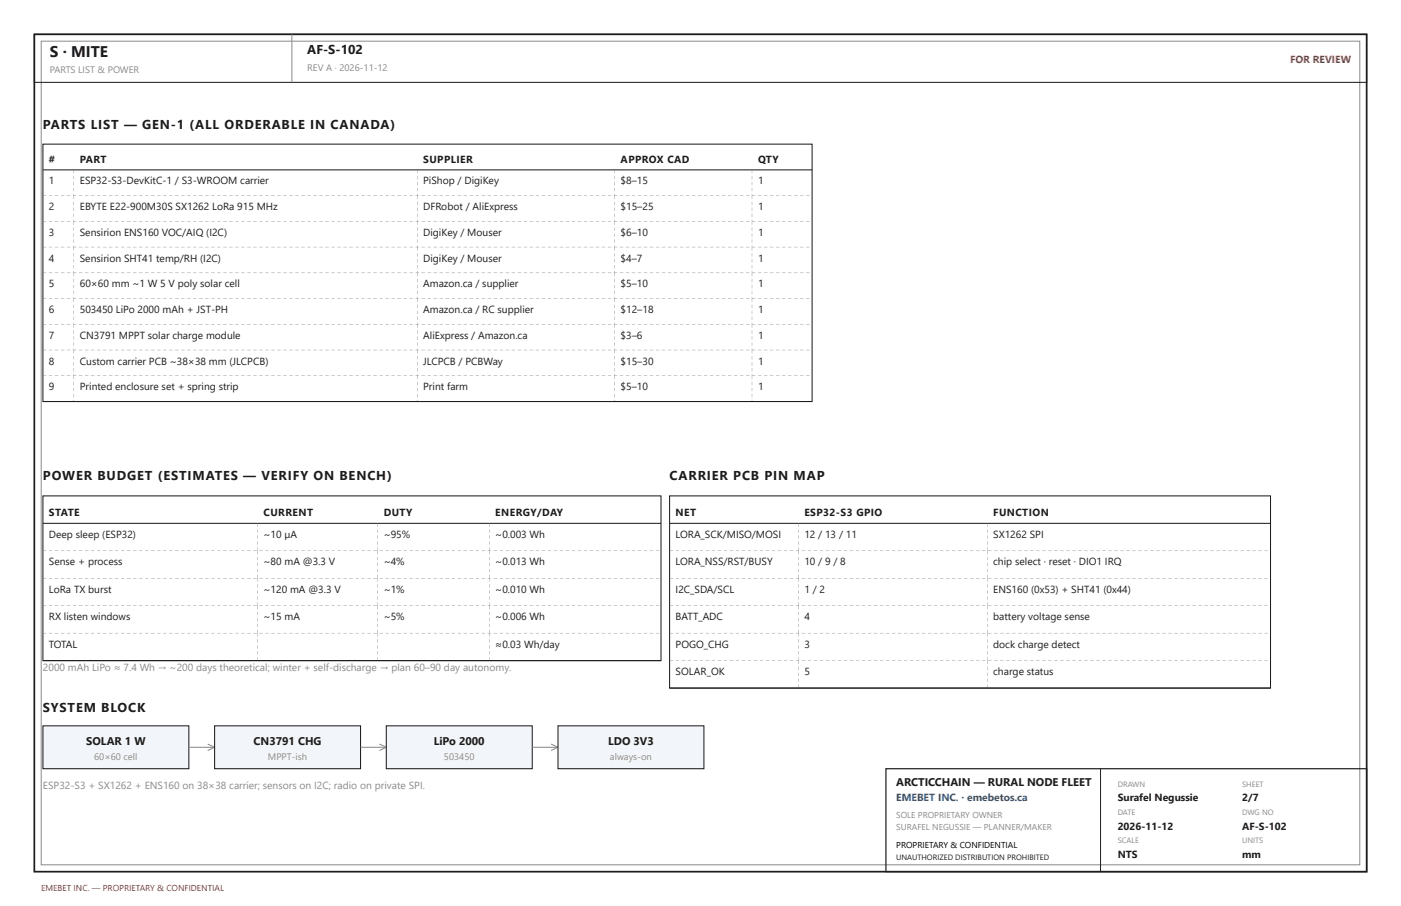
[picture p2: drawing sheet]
<svg xmlns="http://www.w3.org/2000/svg" width="432mm" height="279mm" viewBox="0 0 432 279" stroke-linecap="round" stroke-linejoin="round" font-family="sans-serif">
<defs><g id="words">
<text font-size="4.8" fill="#1c1c1c" x="15.3" y="17.5">S · MITE</text>
<g font-size="4" fill="#1c1c1c">
<text x="94.7" y="16.7">AF-S-102</text>
<text x="13.2" y="39.7">PARTS LIST — GEN-1 (ALL ORDERABLE IN CANADA)</text>
<text x="13.2" y="148.2">POWER BUDGET (ESTIMATES — VERIFY ON BENCH)</text>
<text x="206.4" y="148.2">CARRIER PCB PIN MAP</text>
<text x="13.2" y="219.6">SYSTEM BLOCK</text>
</g>
<g font-size="3.4" fill="#1c1c1c">
<text x="26.5" y="229.7">SOLAR 1 W</text>
<text x="78.2" y="229.7">CN3791 CHG</text>
<text x="133.7" y="229.7">LiPo 2000</text>
<text x="187.4" y="229.7">LDO 3V3</text>
<text x="276.2" y="242.4">ARCTICCHAIN — RURAL NODE FLEET</text>
</g>
<text font-size="3.2" fill="#b3261e" x="397.6" y="19.6">FOR REVIEW</text>
<g font-size="3.2" fill="#1c1c1c">
<text x="15.1" y="50.3">#</text>
<text x="24.6" y="50.3">PART</text>
<text x="130.4" y="50.3">SUPPLIER</text>
<text x="191.3" y="50.3">APPROX CAD</text>
<text x="233.6" y="50.3">QTY</text>
<text x="15.1" y="56.9">1</text>
<text x="24.6" y="56.9">ESP32-S3-DevKitC-1 / S3-WROOM carrier</text>
<text x="130.4" y="56.9">PiShop / DigiKey</text>
<text x="191.3" y="56.9">$8–15</text>
<text x="233.6" y="56.9">1</text>
<text x="15.1" y="64.8">2</text>
<text x="24.6" y="64.8">EBYTE E22-900M30S SX1262 LoRa 915 MHz</text>
<text x="130.4" y="64.8">DFRobot / AliExpress</text>
<text x="191.3" y="64.8">$15–25</text>
<text x="233.6" y="64.8">1</text>
<text x="15.1" y="72.8">3</text>
<text x="24.6" y="72.8">Sensirion ENS160 VOC/AIQ (I2C)</text>
<text x="130.4" y="72.8">DigiKey / Mouser</text>
<text x="191.3" y="72.8">$6–10</text>
<text x="233.6" y="72.8">1</text>
<text x="15.1" y="80.7">4</text>
<text x="24.6" y="80.7">Sensirion SHT41 temp/RH (I2C)</text>
<text x="130.4" y="80.7">DigiKey / Mouser</text>
<text x="191.3" y="80.7">$4–7</text>
<text x="233.6" y="80.7">1</text>
<text x="15.1" y="88.6">5</text>
<text x="24.6" y="88.6">60×60 mm ~1 W 5 V poly solar cell</text>
<text x="130.4" y="88.6">Amazon.ca / supplier</text>
<text x="191.3" y="88.6">$5–10</text>
<text x="233.6" y="88.6">1</text>
<text x="15.1" y="96.6">6</text>
<text x="24.6" y="96.6">503450 LiPo 2000 mAh + JST-PH</text>
<text x="130.4" y="96.6">Amazon.ca / RC supplier</text>
<text x="191.3" y="96.6">$12–18</text>
<text x="233.6" y="96.6">1</text>
<text x="15.1" y="104.5">7</text>
<text x="24.6" y="104.5">CN3791 MPPT solar charge module</text>
<text x="130.4" y="104.5">AliExpress / Amazon.ca</text>
<text x="191.3" y="104.5">$3–6</text>
<text x="233.6" y="104.5">1</text>
<text x="15.1" y="112.4">8</text>
<text x="24.6" y="112.4">Custom carrier PCB ~38×38 mm (JLCPCB)</text>
<text x="130.4" y="112.4">JLCPCB / PCBWay</text>
<text x="191.3" y="112.4">$15–30</text>
<text x="233.6" y="112.4">1</text>
<text x="15.1" y="120.4">9</text>
<text x="24.6" y="120.4">Printed enclosure set + spring strip</text>
<text x="130.4" y="120.4">Print farm</text>
<text x="191.3" y="120.4">$5–10</text>
<text x="233.6" y="120.4">1</text>
<text x="15.1" y="159.3">STATE</text>
<text x="81.2" y="159.3">CURRENT</text>
<text x="118.3" y="159.3">DUTY</text>
<text x="152.7" y="159.3">ENERGY/DAY</text>
<text x="208.2" y="159.3">NET</text>
<text x="247.9" y="159.3">ESP32-S3 GPIO</text>
<text x="306.1" y="159.3">FUNCTION</text>
<text x="15.1" y="165.9">Deep sleep (ESP32)</text>
<text x="81.2" y="165.9">~10 µA</text>
<text x="118.3" y="165.9">~95%</text>
<text x="152.7" y="165.9">~0.003 Wh</text>
<text x="208.2" y="165.9">LORA_SCK/MISO/MOSI</text>
<text x="247.9" y="165.9">12 / 13 / 11</text>
<text x="306.1" y="165.9">SX1262 SPI</text>
<text x="15.1" y="174.4">Sense + process</text>
<text x="81.2" y="174.4">~80 mA @3.3 V</text>
<text x="118.3" y="174.4">~4%</text>
<text x="152.7" y="174.4">~0.013 Wh</text>
<text x="208.2" y="174.4">LORA_NSS/RST/BUSY</text>
<text x="247.9" y="174.4">10 / 9 / 8</text>
<text x="306.1" y="174.4">chip select · reset · DIO1 IRQ</text>
<text x="15.1" y="182.8">LoRa TX burst</text>
<text x="81.2" y="182.8">~120 mA @3.3 V</text>
<text x="118.3" y="182.8">~1%</text>
<text x="152.7" y="182.8">~0.010 Wh</text>
<text x="208.2" y="182.8">I2C_SDA/SCL</text>
<text x="247.9" y="182.8">1 / 2</text>
<text x="306.1" y="182.8">ENS160 (0x53) + SHT41 (0x44)</text>
<text x="15.1" y="191.3">RX listen windows</text>
<text x="81.2" y="191.3">~15 mA</text>
<text x="118.3" y="191.3">~5%</text>
<text x="152.7" y="191.3">~0.006 Wh</text>
<text x="208.2" y="191.3">BATT_ADC</text>
<text x="247.9" y="191.3">4</text>
<text x="306.1" y="191.3">battery voltage sense</text>
<text x="15.1" y="199.8">TOTAL</text>
<text x="152.7" y="199.8">≈0.03 Wh/day</text>
<text x="208.2" y="199.8">POGO_CHG</text>
<text x="247.9" y="199.8">3</text>
<text x="306.1" y="199.8">dock charge detect</text>
<text x="208.2" y="208.2">SOLAR_OK</text>
<text x="247.9" y="208.2">5</text>
<text x="306.1" y="208.2">charge status</text>
<text x="344.5" y="247.1">Surafel Negussie</text>
<text x="382.9" y="247.1">2/7</text>
<text x="344.5" y="255.9">2026-11-12</text>
<text x="382.9" y="255.9">AF-S-102</text>
<text x="344.5" y="264.6">NTS</text>
<text x="382.9" y="264.6">mm</text>
</g>
<g font-size="3.2" fill="#8a8a8a">
<text x="13.2" y="206.9">2000 mAh LiPo ≈ 7.4 Wh → ~200 days theoretical; winter + self-discharge → plan 60–90 day autonomy.</text>
<text x="13.2" y="243.4">ESP32-S3 + SX1262 + ENS160 on 38×38 carrier; sensors on I2C; radio on private SPI.</text>
</g>
<text font-size="3.2" fill="#1a4f8a" x="276.2" y="247.1">EMEBET INC. · emebetos.ca</text>
<g font-size="2.9" fill="#8a8a8a">
<text x="15.3" y="22.5">PARTS LIST &amp; POWER</text>
<text x="94.7" y="22">REV A · 2026-11-12</text>
<text x="29" y="234.4">60×60 cell</text>
<text x="82.6" y="234.4">MPPT-ish</text>
<text x="136.8" y="234.4">503450</text>
<text x="188" y="234.4">always-on</text>
</g>
<g font-size="2.6" fill="#8a8a8a">
<text x="276.2" y="252.1">SOLE PROPRIETARY OWNER</text>
<text x="276.2" y="255.9">SURAFEL NEGUSSIE — PLANNER/MAKER</text>
</g>
<text font-size="2.6" x="276.2" y="261.4">PROPRIETARY &amp; CONFIDENTIAL</text>
<text font-size="2.6" fill="#b3261e" x="12.7" y="274.6">EMEBET INC. — PROPRIETARY &amp; CONFIDENTIAL</text>
<g font-size="2.4" fill="#8a8a8a">
<text x="344.5" y="242.6">DRAWN</text>
<text x="382.9" y="242.6">SHEET</text>
<text x="344.5" y="251.4">DATE</text>
<text x="382.9" y="251.4">DWG NO</text>
<text x="344.5" y="260.1">SCALE</text>
<text x="382.9" y="260.1">UNITS</text>
</g>
<text font-size="2.4" fill="#1c1c1c" x="276.2" y="265.1">UNAUTHORIZED DISTRIBUTION PROHIBITED</text>
</g></defs>
<path d="M10.6 10.6h410.6v258.2h-410.6z" fill="none" stroke="#1c1c1c" stroke-width=".53"/>
<path d="M12.7 12.7h406.4v254h-406.4zM90 10.6v14.8" fill="none" stroke="#8a8a8a" stroke-width=".31"/>
<path d="M10.6 10.6h410.6v14.8h-410.6zM13.2 44.4h237.1v79.4h-237.1zM13.2 52.4h237.1" fill="none" stroke="#1c1c1c" stroke-width=".32"/>
<g fill="#8a8a8a">
<path d="M22.7 52.4l.1 1zM22.7 54.2l.1 1.1zM22.7 56.1l.1 1zM22.7 57.9l.1 1.1zM22.7 59.8l.1 .5z"/>
<path d="M128.5 52.4l.2 1zM128.5 54.2l.2 1.1zM128.5 56.1l.2 1zM128.5 57.9l.2 1.1zM128.5 59.8l.2 .5z"/>
<path d="M189.4 52.4l.1 1zM189.4 54.2l.1 1.1zM189.4 56.1l.1 1zM189.4 57.9l.1 1.1zM189.4 59.8l.1 .5z"/>
<path d="M231.7 52.4l.1 1zM231.7 54.2l.1 1.1zM231.7 56.1l.1 1zM231.7 57.9l.1 1.1zM231.7 59.8l.1 .5z"/>
<path d="M13.2 60.3l1.1 .1zM15.1 60.3l1 .1zM16.9 60.3l1.1 .1zM18.8 60.3l1 .1zM20.6 60.3l1.1 .1zM22.5 60.3l1 .1zM24.3 60.3l1.1 .1zM26.2 60.3l1.1 .1zM28 60.3l1.1 .1zM29.9 60.3l1.1 .1zM31.7 60.3l1.1 .1zM33.6 60.3l1.1 .1zM35.5 60.3l1 .1zM37.3 60.3l1.1 .1zM39.2 60.3l1 .1zM41 60.3l1.1 .1zM42.9 60.3l1 .1zM44.7 60.3l1.1 .1zM46.6 60.3l1 .1zM48.4 60.3l1.1 .1zM50.3 60.3l1 .1zM52.1 60.3l1.1 .1zM54 60.3l1 .1zM55.8 60.3l1.1 .1zM57.7 60.3l1 .1zM59.5 60.3l1.1 .1zM61.4 60.3l1 .1zM63.2 60.3l1.1 .1zM65.1 60.3l1 .1zM66.9 60.3l1.1 .1zM68.8 60.3l1 .1zM70.6 60.3l1.1 .1zM72.5 60.3l1.1 .1zM74.3 60.3l1.1 .1zM76.2 60.3l1.1 .1zM78.1 60.3l1 .1zM79.9 60.3l1.1 .1zM81.8 60.3l1 .1zM83.6 60.3l1.1 .1zM85.5 60.3l1 .1zM87.3 60.3l1.1 .1zM89.2 60.3l1 .1zM91 60.3l1.1 .1zM92.9 60.3l1 .1zM94.7 60.3l1.1 .1zM96.6 60.3l1 .1zM98.4 60.3l1.1 .1zM100.3 60.3l1 .1zM102.1 60.3l1.1 .1zM104 60.3l1 .1zM105.8 60.3l1.1 .1zM107.7 60.3l1 .1zM109.5 60.3l1.1 .1zM111.4 60.3l1 .1zM113.2 60.3l1.1 .1zM115.1 60.3l1.1 .1zM116.9 60.3l1.1 .1zM118.8 60.3l1.1 .1zM120.6 60.3l1.1 .1zM122.5 60.3l1.1 .1zM124.4 60.3l1 .1zM126.2 60.3l1.1 .1zM128.1 60.3l1 .1zM129.9 60.3l1.1 .1zM131.8 60.3l1 .1zM133.6 60.3l1.1 .1zM135.5 60.3l1 .1zM137.3 60.3l1.1 .1zM139.2 60.3l1 .1zM141 60.3l1.1 .1zM142.9 60.3l1 .1zM144.7 60.3l1.1 .1zM146.6 60.3l1 .1zM148.4 60.3l1.1 .1zM150.3 60.3l1 .1zM152.1 60.3l1.1 .1zM154 60.3l1 .1zM155.8 60.3l1.1 .1zM157.7 60.3l1 .1zM159.5 60.3l1.1 .1zM161.4 60.3l1.1 .1zM163.2 60.3l1.1 .1zM165.1 60.3l1.1 .1zM167 60.3l1 .1zM168.8 60.3l1.1 .1zM170.7 60.3l1 .1zM172.5 60.3l1.1 .1zM174.4 60.3l1 .1zM176.2 60.3l1.1 .1zM178.1 60.3l1 .1zM179.9 60.3l1.1 .1zM181.8 60.3l1 .1zM183.6 60.3l1.1 .1zM185.5 60.3l1 .1zM187.3 60.3l1.1 .1zM189.2 60.3l1 .1zM191 60.3l1.1 .1zM192.9 60.3l1 .1zM194.7 60.3l1.1 .1zM196.6 60.3l1 .1zM198.4 60.3l1.1 .1zM200.3 60.3l1 .1zM202.1 60.3l1.1 .1zM204 60.3l1.1 .1zM205.8 60.3l1.1 .1zM207.7 60.3l1.1 .1zM209.5 60.3l1.1 .1zM211.4 60.3l1.1 .1zM213.3 60.3l1 .1zM215.1 60.3l1.1 .1zM217 60.3l1 .1zM218.8 60.3l1.1 .1zM220.7 60.3l1 .1zM222.5 60.3l1.1 .1zM224.4 60.3l1 .1zM226.2 60.3l1.1 .1zM228.1 60.3l1 .1zM229.9 60.3l1.1 .1zM231.8 60.3l1 .1zM233.6 60.3l1.1 .1zM235.5 60.3l1 .1zM237.3 60.3l1.1 .1zM239.2 60.3l1 .1zM241 60.3l1.1 .1zM242.9 60.3l1 .1zM244.7 60.3l1.1 .1zM246.6 60.3l1 .1zM248.4 60.3l1.1 .1z"/>
<path d="M22.7 60.3l.1 1.1zM22.7 62.2l.1 1zM22.7 64l.1 1.1zM22.7 65.9l.1 1zM22.7 67.7l.1 .6z"/>
<path d="M128.5 60.3l.2 1.1zM128.5 62.2l.2 1zM128.5 64l.2 1.1zM128.5 65.9l.2 1zM128.5 67.7l.2 .6z"/>
<path d="M189.4 60.3l.1 1.1zM189.4 62.2l.1 1zM189.4 64l.1 1.1zM189.4 65.9l.1 1zM189.4 67.7l.1 .6z"/>
<path d="M231.7 60.3l.1 1.1zM231.7 62.2l.1 1zM231.7 64l.1 1.1zM231.7 65.9l.1 1zM231.7 67.7l.1 .6z"/>
<path d="M13.2 68.2l1.1 .1zM15.1 68.2l1 .1zM16.9 68.2l1.1 .1zM18.8 68.2l1 .1zM20.6 68.2l1.1 .1zM22.5 68.2l1 .1zM24.3 68.2l1.1 .1zM26.2 68.2l1.1 .1zM28 68.2l1.1 .1zM29.9 68.2l1.1 .1zM31.7 68.2l1.1 .1zM33.6 68.2l1.1 .1zM35.5 68.2l1 .1zM37.3 68.2l1.1 .1zM39.2 68.2l1 .1zM41 68.2l1.1 .1zM42.9 68.2l1 .1zM44.7 68.2l1.1 .1zM46.6 68.2l1 .1zM48.4 68.2l1.1 .1zM50.3 68.2l1 .1zM52.1 68.2l1.1 .1zM54 68.2l1 .1zM55.8 68.2l1.1 .1zM57.7 68.2l1 .1zM59.5 68.2l1.1 .1zM61.4 68.2l1 .1zM63.2 68.2l1.1 .1zM65.1 68.2l1 .1zM66.9 68.2l1.1 .1zM68.8 68.2l1 .1zM70.6 68.2l1.1 .1zM72.5 68.2l1.1 .1zM74.3 68.2l1.1 .1zM76.2 68.2l1.1 .1zM78.1 68.2l1 .1zM79.9 68.2l1.1 .1zM81.8 68.2l1 .1zM83.6 68.2l1.1 .1zM85.5 68.2l1 .1zM87.3 68.2l1.1 .1zM89.2 68.2l1 .1zM91 68.2l1.1 .1zM92.9 68.2l1 .1zM94.7 68.2l1.1 .1zM96.6 68.2l1 .1zM98.4 68.2l1.1 .1zM100.3 68.2l1 .1zM102.1 68.2l1.1 .1zM104 68.2l1 .1zM105.8 68.2l1.1 .1zM107.7 68.2l1 .1zM109.5 68.2l1.1 .1zM111.4 68.2l1 .1zM113.2 68.2l1.1 .1zM115.1 68.2l1.1 .1zM116.9 68.2l1.1 .1zM118.8 68.2l1.1 .1zM120.6 68.2l1.1 .1zM122.5 68.2l1.1 .1zM124.4 68.2l1 .1zM126.2 68.2l1.1 .1zM128.1 68.2l1 .1zM129.9 68.2l1.1 .1zM131.8 68.2l1 .1zM133.6 68.2l1.1 .1zM135.5 68.2l1 .1zM137.3 68.2l1.1 .1zM139.2 68.2l1 .1zM141 68.2l1.1 .1zM142.9 68.2l1 .1zM144.7 68.2l1.1 .1zM146.6 68.2l1 .1zM148.4 68.2l1.1 .1zM150.3 68.2l1 .1zM152.1 68.2l1.1 .1zM154 68.2l1 .1zM155.8 68.2l1.1 .1zM157.7 68.2l1 .1zM159.5 68.2l1.1 .1zM161.4 68.2l1.1 .1zM163.2 68.2l1.1 .1zM165.1 68.2l1.1 .1zM167 68.2l1 .1zM168.8 68.2l1.1 .1zM170.7 68.2l1 .1zM172.5 68.2l1.1 .1zM174.4 68.2l1 .1zM176.2 68.2l1.1 .1zM178.1 68.2l1 .1zM179.9 68.2l1.1 .1zM181.8 68.2l1 .1zM183.6 68.2l1.1 .1zM185.5 68.2l1 .1zM187.3 68.2l1.1 .1zM189.2 68.2l1 .1zM191 68.2l1.1 .1zM192.9 68.2l1 .1zM194.7 68.2l1.1 .1zM196.6 68.2l1 .1zM198.4 68.2l1.1 .1zM200.3 68.2l1 .1zM202.1 68.2l1.1 .1zM204 68.2l1.1 .1zM205.8 68.2l1.1 .1zM207.7 68.2l1.1 .1zM209.5 68.2l1.1 .1zM211.4 68.2l1.1 .1zM213.3 68.2l1 .1zM215.1 68.2l1.1 .1zM217 68.2l1 .1zM218.8 68.2l1.1 .1zM220.7 68.2l1 .1zM222.5 68.2l1.1 .1zM224.4 68.2l1 .1zM226.2 68.2l1.1 .1zM228.1 68.2l1 .1zM229.9 68.2l1.1 .1zM231.8 68.2l1 .1zM233.6 68.2l1.1 .1zM235.5 68.2l1 .1zM237.3 68.2l1.1 .1zM239.2 68.2l1 .1zM241 68.2l1.1 .1zM242.9 68.2l1 .1zM244.7 68.2l1.1 .1zM246.6 68.2l1 .1zM248.4 68.2l1.1 .1z"/>
<path d="M22.7 68.3l.1 1zM22.7 70.1l.1 1.1zM22.7 72l.1 1zM22.7 73.8l.1 1.1zM22.7 75.7l.1 .5z"/>
<path d="M128.5 68.3l.2 1zM128.5 70.1l.2 1.1zM128.5 72l.2 1zM128.5 73.8l.2 1.1zM128.5 75.7l.2 .5z"/>
<path d="M189.4 68.3l.1 1zM189.4 70.1l.1 1.1zM189.4 72l.1 1zM189.4 73.8l.1 1.1zM189.4 75.7l.1 .5z"/>
<path d="M231.7 68.3l.1 1zM231.7 70.1l.1 1.1zM231.7 72l.1 1zM231.7 73.8l.1 1.1zM231.7 75.7l.1 .5z"/>
<path d="M13.2 76.1l1.1 .2zM15.1 76.1l1 .2zM16.9 76.1l1.1 .2zM18.8 76.1l1 .2zM20.6 76.1l1.1 .2zM22.5 76.1l1 .2zM24.3 76.1l1.1 .2zM26.2 76.1l1.1 .2zM28 76.1l1.1 .2zM29.9 76.1l1.1 .2zM31.7 76.1l1.1 .2zM33.6 76.1l1.1 .2zM35.5 76.1l1 .2zM37.3 76.1l1.1 .2zM39.2 76.1l1 .2zM41 76.1l1.1 .2zM42.9 76.1l1 .2zM44.7 76.1l1.1 .2zM46.6 76.1l1 .2zM48.4 76.1l1.1 .2zM50.3 76.1l1 .2zM52.1 76.1l1.1 .2zM54 76.1l1 .2zM55.8 76.1l1.1 .2zM57.7 76.1l1 .2zM59.5 76.1l1.1 .2zM61.4 76.1l1 .2zM63.2 76.1l1.1 .2zM65.1 76.1l1 .2zM66.9 76.1l1.1 .2zM68.8 76.1l1 .2zM70.6 76.1l1.1 .2zM72.5 76.1l1.1 .2zM74.3 76.1l1.1 .2zM76.2 76.1l1.1 .2zM78.1 76.1l1 .2zM79.9 76.1l1.1 .2zM81.8 76.1l1 .2zM83.6 76.1l1.1 .2zM85.5 76.1l1 .2zM87.3 76.1l1.1 .2zM89.2 76.1l1 .2zM91 76.1l1.1 .2zM92.9 76.1l1 .2zM94.7 76.1l1.1 .2zM96.6 76.1l1 .2zM98.4 76.1l1.1 .2zM100.3 76.1l1 .2zM102.1 76.1l1.1 .2zM104 76.1l1 .2zM105.8 76.1l1.1 .2zM107.7 76.1l1 .2zM109.5 76.1l1.1 .2zM111.4 76.1l1 .2zM113.2 76.1l1.1 .2zM115.1 76.1l1.1 .2zM116.9 76.1l1.1 .2zM118.8 76.1l1.1 .2zM120.6 76.1l1.1 .2zM122.5 76.1l1.1 .2zM124.4 76.1l1 .2zM126.2 76.1l1.1 .2zM128.1 76.1l1 .2zM129.9 76.1l1.1 .2zM131.8 76.1l1 .2zM133.6 76.1l1.1 .2zM135.5 76.1l1 .2zM137.3 76.1l1.1 .2zM139.2 76.1l1 .2zM141 76.1l1.1 .2zM142.9 76.1l1 .2zM144.7 76.1l1.1 .2zM146.6 76.1l1 .2zM148.4 76.1l1.1 .2zM150.3 76.1l1 .2zM152.1 76.1l1.1 .2zM154 76.1l1 .2zM155.8 76.1l1.1 .2zM157.7 76.1l1 .2zM159.5 76.1l1.1 .2zM161.4 76.1l1.1 .2zM163.2 76.1l1.1 .2zM165.1 76.1l1.1 .2zM167 76.1l1 .2zM168.8 76.1l1.1 .2zM170.7 76.1l1 .2zM172.5 76.1l1.1 .2zM174.4 76.1l1 .2zM176.2 76.1l1.1 .2zM178.1 76.1l1 .2zM179.9 76.1l1.1 .2zM181.8 76.1l1 .2zM183.6 76.1l1.1 .2zM185.5 76.1l1 .2zM187.3 76.1l1.1 .2zM189.2 76.1l1 .2zM191 76.1l1.1 .2zM192.9 76.1l1 .2zM194.7 76.1l1.1 .2zM196.6 76.1l1 .2zM198.4 76.1l1.1 .2zM200.3 76.1l1 .2zM202.1 76.1l1.1 .2zM204 76.1l1.1 .2zM205.8 76.1l1.1 .2zM207.7 76.1l1.1 .2zM209.5 76.1l1.1 .2zM211.4 76.1l1.1 .2zM213.3 76.1l1 .2zM215.1 76.1l1.1 .2zM217 76.1l1 .2zM218.8 76.1l1.1 .2zM220.7 76.1l1 .2zM222.5 76.1l1.1 .2zM224.4 76.1l1 .2zM226.2 76.1l1.1 .2zM228.1 76.1l1 .2zM229.9 76.1l1.1 .2zM231.8 76.1l1 .2zM233.6 76.1l1.1 .2zM235.5 76.1l1 .2zM237.3 76.1l1.1 .2zM239.2 76.1l1 .2zM241 76.1l1.1 .2zM242.9 76.1l1 .2zM244.7 76.1l1.1 .2zM246.6 76.1l1 .2zM248.4 76.1l1.1 .2z"/>
<path d="M22.7 76.2l.1 1.1zM22.7 78.1l.1 1zM22.7 79.9l.1 1.1zM22.7 81.8l.1 1zM22.7 83.6l.1 .5z"/>
<path d="M128.5 76.2l.2 1.1zM128.5 78.1l.2 1zM128.5 79.9l.2 1.1zM128.5 81.8l.2 1zM128.5 83.6l.2 .5z"/>
<path d="M189.4 76.2l.1 1.1zM189.4 78.1l.1 1zM189.4 79.9l.1 1.1zM189.4 81.8l.1 1zM189.4 83.6l.1 .5z"/>
<path d="M231.7 76.2l.1 1.1zM231.7 78.1l.1 1zM231.7 79.9l.1 1.1zM231.7 81.8l.1 1zM231.7 83.6l.1 .5z"/>
<path d="M13.2 84.1l1.1 .1zM15.1 84.1l1 .1zM16.9 84.1l1.1 .1zM18.8 84.1l1 .1zM20.6 84.1l1.1 .1zM22.5 84.1l1 .1zM24.3 84.1l1.1 .1zM26.2 84.1l1.1 .1zM28 84.1l1.1 .1zM29.9 84.1l1.1 .1zM31.7 84.1l1.1 .1zM33.6 84.1l1.1 .1zM35.5 84.1l1 .1zM37.3 84.1l1.1 .1zM39.2 84.1l1 .1zM41 84.1l1.1 .1zM42.9 84.1l1 .1zM44.7 84.1l1.1 .1zM46.6 84.1l1 .1zM48.4 84.1l1.1 .1zM50.3 84.1l1 .1zM52.1 84.1l1.1 .1zM54 84.1l1 .1zM55.8 84.1l1.1 .1zM57.7 84.1l1 .1zM59.5 84.1l1.1 .1zM61.4 84.1l1 .1zM63.2 84.1l1.1 .1zM65.1 84.1l1 .1zM66.9 84.1l1.1 .1zM68.8 84.1l1 .1zM70.6 84.1l1.1 .1zM72.5 84.1l1.1 .1zM74.3 84.1l1.1 .1zM76.2 84.1l1.1 .1zM78.1 84.1l1 .1zM79.9 84.1l1.1 .1zM81.8 84.1l1 .1zM83.6 84.1l1.1 .1zM85.5 84.1l1 .1zM87.3 84.1l1.1 .1zM89.2 84.1l1 .1zM91 84.1l1.1 .1zM92.9 84.1l1 .1zM94.7 84.1l1.1 .1zM96.6 84.1l1 .1zM98.4 84.1l1.1 .1zM100.3 84.1l1 .1zM102.1 84.1l1.1 .1zM104 84.1l1 .1zM105.8 84.1l1.1 .1zM107.7 84.1l1 .1zM109.5 84.1l1.1 .1zM111.4 84.1l1 .1zM113.2 84.1l1.1 .1zM115.1 84.1l1.1 .1zM116.9 84.1l1.1 .1zM118.8 84.1l1.1 .1zM120.6 84.1l1.1 .1zM122.5 84.1l1.1 .1zM124.4 84.1l1 .1zM126.2 84.1l1.1 .1zM128.1 84.1l1 .1zM129.9 84.1l1.1 .1zM131.8 84.1l1 .1zM133.6 84.1l1.1 .1zM135.5 84.1l1 .1zM137.3 84.1l1.1 .1zM139.2 84.1l1 .1zM141 84.1l1.1 .1zM142.9 84.1l1 .1zM144.7 84.1l1.1 .1zM146.6 84.1l1 .1zM148.4 84.1l1.1 .1zM150.3 84.1l1 .1zM152.1 84.1l1.1 .1zM154 84.1l1 .1zM155.8 84.1l1.1 .1zM157.7 84.1l1 .1zM159.5 84.1l1.1 .1zM161.4 84.1l1.1 .1zM163.2 84.1l1.1 .1zM165.1 84.1l1.1 .1zM167 84.1l1 .1zM168.8 84.1l1.1 .1zM170.7 84.1l1 .1zM172.5 84.1l1.1 .1zM174.4 84.1l1 .1zM176.2 84.1l1.1 .1zM178.1 84.1l1 .1zM179.9 84.1l1.1 .1zM181.8 84.1l1 .1zM183.6 84.1l1.1 .1zM185.5 84.1l1 .1zM187.3 84.1l1.1 .1zM189.2 84.1l1 .1zM191 84.1l1.1 .1zM192.9 84.1l1 .1zM194.7 84.1l1.1 .1zM196.6 84.1l1 .1zM198.4 84.1l1.1 .1zM200.3 84.1l1 .1zM202.1 84.1l1.1 .1zM204 84.1l1.1 .1zM205.8 84.1l1.1 .1zM207.7 84.1l1.1 .1zM209.5 84.1l1.1 .1zM211.4 84.1l1.1 .1zM213.3 84.1l1 .1zM215.1 84.1l1.1 .1zM217 84.1l1 .1zM218.8 84.1l1.1 .1zM220.7 84.1l1 .1zM222.5 84.1l1.1 .1zM224.4 84.1l1 .1zM226.2 84.1l1.1 .1zM228.1 84.1l1 .1zM229.9 84.1l1.1 .1zM231.8 84.1l1 .1zM233.6 84.1l1.1 .1zM235.5 84.1l1 .1zM237.3 84.1l1.1 .1zM239.2 84.1l1 .1zM241 84.1l1.1 .1zM242.9 84.1l1 .1zM244.7 84.1l1.1 .1zM246.6 84.1l1 .1zM248.4 84.1l1.1 .1z"/>
<path d="M22.7 84.1l.1 1.1zM22.7 86l.1 1zM22.7 87.8l.1 1.1zM22.7 89.7l.1 1.1zM22.7 91.5l.1 .6z"/>
<path d="M128.5 84.1l.2 1.1zM128.5 86l.2 1zM128.5 87.8l.2 1.1zM128.5 89.7l.2 1.1zM128.5 91.5l.2 .6z"/>
<path d="M189.4 84.1l.1 1.1zM189.4 86l.1 1zM189.4 87.8l.1 1.1zM189.4 89.7l.1 1.1zM189.4 91.5l.1 .6z"/>
<path d="M231.7 84.1l.1 1.1zM231.7 86l.1 1zM231.7 87.8l.1 1.1zM231.7 89.7l.1 1.1zM231.7 91.5l.1 .6z"/>
<path d="M13.2 92l1.1 .1zM15.1 92l1 .1zM16.9 92l1.1 .1zM18.8 92l1 .1zM20.6 92l1.1 .1zM22.5 92l1 .1zM24.3 92l1.1 .1zM26.2 92l1.1 .1zM28 92l1.1 .1zM29.9 92l1.1 .1zM31.7 92l1.1 .1zM33.6 92l1.1 .1zM35.5 92l1 .1zM37.3 92l1.1 .1zM39.2 92l1 .1zM41 92l1.1 .1zM42.9 92l1 .1zM44.7 92l1.1 .1zM46.6 92l1 .1zM48.4 92l1.1 .1zM50.3 92l1 .1zM52.1 92l1.1 .1zM54 92l1 .1zM55.8 92l1.1 .1zM57.7 92l1 .1zM59.5 92l1.1 .1zM61.4 92l1 .1zM63.2 92l1.1 .1zM65.1 92l1 .1zM66.9 92l1.1 .1zM68.8 92l1 .1zM70.6 92l1.1 .1zM72.5 92l1.1 .1zM74.3 92l1.1 .1zM76.2 92l1.1 .1zM78.1 92l1 .1zM79.9 92l1.1 .1zM81.8 92l1 .1zM83.6 92l1.1 .1zM85.5 92l1 .1zM87.3 92l1.1 .1zM89.2 92l1 .1zM91 92l1.1 .1zM92.9 92l1 .1zM94.7 92l1.1 .1zM96.6 92l1 .1zM98.4 92l1.1 .1zM100.3 92l1 .1zM102.1 92l1.1 .1zM104 92l1 .1zM105.8 92l1.1 .1zM107.7 92l1 .1zM109.5 92l1.1 .1zM111.4 92l1 .1zM113.2 92l1.1 .1zM115.1 92l1.1 .1zM116.9 92l1.1 .1zM118.8 92l1.1 .1zM120.6 92l1.1 .1zM122.5 92l1.1 .1zM124.4 92l1 .1zM126.2 92l1.1 .1zM128.1 92l1 .1zM129.9 92l1.1 .1zM131.8 92l1 .1zM133.6 92l1.1 .1zM135.5 92l1 .1zM137.3 92l1.1 .1zM139.2 92l1 .1zM141 92l1.1 .1zM142.9 92l1 .1zM144.7 92l1.1 .1zM146.6 92l1 .1zM148.4 92l1.1 .1zM150.3 92l1 .1zM152.1 92l1.1 .1zM154 92l1 .1zM155.8 92l1.1 .1zM157.7 92l1 .1zM159.5 92l1.1 .1zM161.4 92l1.1 .1zM163.2 92l1.1 .1zM165.1 92l1.1 .1zM167 92l1 .1zM168.8 92l1.1 .1zM170.7 92l1 .1zM172.5 92l1.1 .1zM174.4 92l1 .1zM176.2 92l1.1 .1zM178.1 92l1 .1zM179.9 92l1.1 .1zM181.8 92l1 .1zM183.6 92l1.1 .1zM185.5 92l1 .1zM187.3 92l1.1 .1zM189.2 92l1 .1zM191 92l1.1 .1zM192.9 92l1 .1zM194.7 92l1.1 .1zM196.6 92l1 .1zM198.4 92l1.1 .1zM200.3 92l1 .1zM202.1 92l1.1 .1zM204 92l1.1 .1zM205.8 92l1.1 .1zM207.7 92l1.1 .1zM209.5 92l1.1 .1zM211.4 92l1.1 .1zM213.3 92l1 .1zM215.1 92l1.1 .1zM217 92l1 .1zM218.8 92l1.1 .1zM220.7 92l1 .1zM222.5 92l1.1 .1zM224.4 92l1 .1zM226.2 92l1.1 .1zM228.1 92l1 .1zM229.9 92l1.1 .1zM231.8 92l1 .1zM233.6 92l1.1 .1zM235.5 92l1 .1zM237.3 92l1.1 .1zM239.2 92l1 .1zM241 92l1.1 .1zM242.9 92l1 .1zM244.7 92l1.1 .1zM246.6 92l1 .1zM248.4 92l1.1 .1z"/>
<path d="M22.7 92.1l.1 1zM22.7 93.9l.1 1.1zM22.7 95.8l.1 1zM22.7 97.6l.1 1.1zM22.7 99.5l.1 .5z"/>
<path d="M128.5 92.1l.2 1zM128.5 93.9l.2 1.1zM128.5 95.8l.2 1zM128.5 97.6l.2 1.1zM128.5 99.5l.2 .5z"/>
<path d="M189.4 92.1l.1 1zM189.4 93.9l.1 1.1zM189.4 95.8l.1 1zM189.4 97.6l.1 1.1zM189.4 99.5l.1 .5z"/>
<path d="M231.7 92.1l.1 1zM231.7 93.9l.1 1.1zM231.7 95.8l.1 1zM231.7 97.6l.1 1.1zM231.7 99.5l.1 .5z"/>
<path d="M13.2 99.9l1.1 .2zM15.1 99.9l1 .2zM16.9 99.9l1.1 .2zM18.8 99.9l1 .2zM20.6 99.9l1.1 .2zM22.5 99.9l1 .2zM24.3 99.9l1.1 .2zM26.2 99.9l1.1 .2zM28 99.9l1.1 .2zM29.9 99.9l1.1 .2zM31.7 99.9l1.1 .2zM33.6 99.9l1.1 .2zM35.5 99.9l1 .2zM37.3 99.9l1.1 .2zM39.2 99.9l1 .2zM41 99.9l1.1 .2zM42.9 99.9l1 .2zM44.7 99.9l1.1 .2zM46.6 99.9l1 .2zM48.4 99.9l1.1 .2zM50.3 99.9l1 .2zM52.1 99.9l1.1 .2zM54 99.9l1 .2zM55.8 99.9l1.1 .2zM57.7 99.9l1 .2zM59.5 99.9l1.1 .2zM61.4 99.9l1 .2zM63.2 99.9l1.1 .2zM65.1 99.9l1 .2zM66.9 99.9l1.1 .2zM68.8 99.9l1 .2zM70.6 99.9l1.1 .2zM72.5 99.9l1.1 .2zM74.3 99.9l1.1 .2zM76.2 99.9l1.1 .2zM78.1 99.9l1 .2zM79.9 99.9l1.1 .2zM81.8 99.9l1 .2zM83.6 99.9l1.1 .2zM85.5 99.9l1 .2zM87.3 99.9l1.1 .2zM89.2 99.9l1 .2zM91 99.9l1.1 .2zM92.9 99.9l1 .2zM94.7 99.9l1.1 .2zM96.6 99.9l1 .2zM98.4 99.9l1.1 .2zM100.3 99.9l1 .2zM102.1 99.9l1.1 .2zM104 99.9l1 .2zM105.8 99.9l1.1 .2zM107.7 99.9l1 .2zM109.5 99.9l1.1 .2zM111.4 99.9l1 .2zM113.2 99.9l1.1 .2zM115.1 99.9l1.1 .2zM116.9 99.9l1.1 .2zM118.8 99.9l1.1 .2zM120.6 99.9l1.1 .2zM122.5 99.9l1.1 .2zM124.4 99.9l1 .2zM126.2 99.9l1.1 .2zM128.1 99.9l1 .2zM129.9 99.9l1.1 .2zM131.8 99.9l1 .2zM133.6 99.9l1.1 .2zM135.5 99.9l1 .2zM137.3 99.9l1.1 .2zM139.2 99.9l1 .2zM141 99.9l1.1 .2zM142.9 99.9l1 .2zM144.7 99.9l1.1 .2zM146.6 99.9l1 .2zM148.4 99.9l1.1 .2zM150.3 99.9l1 .2zM152.1 99.9l1.1 .2zM154 99.9l1 .2zM155.8 99.9l1.1 .2zM157.7 99.9l1 .2zM159.5 99.9l1.1 .2zM161.4 99.9l1.1 .2zM163.2 99.9l1.1 .2zM165.1 99.9l1.1 .2zM167 99.9l1 .2zM168.8 99.9l1.1 .2zM170.7 99.9l1 .2zM172.5 99.9l1.1 .2zM174.4 99.9l1 .2zM176.2 99.9l1.1 .2zM178.1 99.9l1 .2zM179.9 99.9l1.1 .2zM181.8 99.9l1 .2zM183.6 99.9l1.1 .2zM185.5 99.9l1 .2zM187.3 99.9l1.1 .2zM189.2 99.9l1 .2zM191 99.9l1.1 .2zM192.9 99.9l1 .2zM194.7 99.9l1.1 .2zM196.6 99.9l1 .2zM198.4 99.9l1.1 .2zM200.3 99.9l1 .2zM202.1 99.9l1.1 .2zM204 99.9l1.1 .2zM205.8 99.9l1.1 .2zM207.7 99.9l1.1 .2zM209.5 99.9l1.1 .2zM211.4 99.9l1.1 .2zM213.3 99.9l1 .2zM215.1 99.9l1.1 .2zM217 99.9l1 .2zM218.8 99.9l1.1 .2zM220.7 99.9l1 .2zM222.5 99.9l1.1 .2zM224.4 99.9l1 .2zM226.2 99.9l1.1 .2zM228.1 99.9l1 .2zM229.9 99.9l1.1 .2zM231.8 99.9l1 .2zM233.6 99.9l1.1 .2zM235.5 99.9l1 .2zM237.3 99.9l1.1 .2zM239.2 99.9l1 .2zM241 99.9l1.1 .2zM242.9 99.9l1 .2zM244.7 99.9l1.1 .2zM246.6 99.9l1 .2zM248.4 99.9l1.1 .2z"/>
<path d="M22.7 100l.1 1.1zM22.7 101.9l.1 1zM22.7 103.7l.1 1.1zM22.7 105.6l.1 1zM22.7 107.4l.1 .5z"/>
<path d="M128.5 100l.2 1.1zM128.5 101.9l.2 1zM128.5 103.7l.2 1.1zM128.5 105.6l.2 1zM128.5 107.4l.2 .5z"/>
<path d="M189.4 100l.1 1.1zM189.4 101.9l.1 1zM189.4 103.7l.1 1.1zM189.4 105.6l.1 1zM189.4 107.4l.1 .5z"/>
<path d="M231.7 100l.1 1.1zM231.7 101.9l.1 1zM231.7 103.7l.1 1.1zM231.7 105.6l.1 1zM231.7 107.4l.1 .5z"/>
<path d="M13.2 107.9l1.1 .1zM15.1 107.9l1 .1zM16.9 107.9l1.1 .1zM18.8 107.9l1 .1zM20.6 107.9l1.1 .1zM22.5 107.9l1 .1zM24.3 107.9l1.1 .1zM26.2 107.9l1.1 .1zM28 107.9l1.1 .1zM29.9 107.9l1.1 .1zM31.7 107.9l1.1 .1zM33.6 107.9l1.1 .1zM35.5 107.9l1 .1zM37.3 107.9l1.1 .1zM39.2 107.9l1 .1zM41 107.9l1.1 .1zM42.9 107.9l1 .1zM44.7 107.9l1.1 .1zM46.6 107.9l1 .1zM48.4 107.9l1.1 .1zM50.3 107.9l1 .1zM52.1 107.9l1.1 .1zM54 107.9l1 .1zM55.8 107.9l1.1 .1zM57.7 107.9l1 .1zM59.5 107.9l1.1 .1zM61.4 107.9l1 .1zM63.2 107.9l1.1 .1zM65.1 107.9l1 .1zM66.9 107.9l1.1 .1zM68.8 107.9l1 .1zM70.6 107.9l1.1 .1zM72.5 107.9l1.1 .1zM74.3 107.9l1.1 .1zM76.2 107.9l1.1 .1zM78.1 107.9l1 .1zM79.9 107.9l1.1 .1zM81.8 107.9l1 .1zM83.6 107.9l1.1 .1zM85.5 107.9l1 .1zM87.3 107.9l1.1 .1zM89.2 107.9l1 .1zM91 107.9l1.1 .1zM92.9 107.9l1 .1zM94.7 107.9l1.1 .1zM96.6 107.9l1 .1zM98.4 107.9l1.1 .1zM100.3 107.9l1 .1zM102.1 107.9l1.1 .1zM104 107.9l1 .1zM105.8 107.9l1.1 .1zM107.7 107.9l1 .1zM109.5 107.9l1.1 .1zM111.4 107.9l1 .1zM113.2 107.9l1.1 .1zM115.1 107.9l1.1 .1zM116.9 107.9l1.1 .1zM118.8 107.9l1.1 .1zM120.6 107.9l1.1 .1zM122.5 107.9l1.1 .1zM124.4 107.9l1 .1zM126.2 107.9l1.1 .1zM128.1 107.9l1 .1zM129.9 107.9l1.1 .1zM131.8 107.9l1 .1zM133.6 107.9l1.1 .1zM135.5 107.9l1 .1zM137.3 107.9l1.1 .1zM139.2 107.9l1 .1zM141 107.9l1.1 .1zM142.9 107.9l1 .1zM144.7 107.9l1.1 .1zM146.6 107.9l1 .1zM148.4 107.9l1.1 .1zM150.3 107.9l1 .1zM152.1 107.9l1.1 .1zM154 107.9l1 .1zM155.8 107.9l1.1 .1zM157.7 107.9l1 .1zM159.5 107.9l1.1 .1zM161.4 107.9l1.1 .1zM163.2 107.9l1.1 .1zM165.1 107.9l1.1 .1zM167 107.9l1 .1zM168.8 107.9l1.1 .1zM170.7 107.9l1 .1zM172.5 107.9l1.1 .1zM174.4 107.9l1 .1zM176.2 107.9l1.1 .1zM178.1 107.9l1 .1zM179.9 107.9l1.1 .1zM181.8 107.9l1 .1zM183.6 107.9l1.1 .1zM185.5 107.9l1 .1zM187.3 107.9l1.1 .1zM189.2 107.9l1 .1zM191 107.9l1.1 .1zM192.9 107.9l1 .1zM194.7 107.9l1.1 .1zM196.6 107.9l1 .1zM198.4 107.9l1.1 .1zM200.3 107.9l1 .1zM202.1 107.9l1.1 .1zM204 107.9l1.1 .1zM205.8 107.9l1.1 .1zM207.7 107.9l1.1 .1zM209.5 107.9l1.1 .1zM211.4 107.9l1.1 .1zM213.3 107.9l1 .1zM215.1 107.9l1.1 .1zM217 107.9l1 .1zM218.8 107.9l1.1 .1zM220.7 107.9l1 .1zM222.5 107.9l1.1 .1zM224.4 107.9l1 .1zM226.2 107.9l1.1 .1zM228.1 107.9l1 .1zM229.9 107.9l1.1 .1zM231.8 107.9l1 .1zM233.6 107.9l1.1 .1zM235.5 107.9l1 .1zM237.3 107.9l1.1 .1zM239.2 107.9l1 .1zM241 107.9l1.1 .1zM242.9 107.9l1 .1zM244.7 107.9l1.1 .1zM246.6 107.9l1 .1zM248.4 107.9l1.1 .1z"/>
<path d="M22.7 107.9l.1 1.1zM22.7 109.8l.1 1.1zM22.7 111.7l.1 1zM22.7 113.5l.1 1.1zM22.7 115.4l.1 .5z"/>
<path d="M128.5 107.9l.2 1.1zM128.5 109.8l.2 1.1zM128.5 111.7l.2 1zM128.5 113.5l.2 1.1zM128.5 115.4l.2 .5z"/>
<path d="M189.4 107.9l.1 1.1zM189.4 109.8l.1 1.1zM189.4 111.7l.1 1zM189.4 113.5l.1 1.1zM189.4 115.4l.1 .5z"/>
<path d="M231.7 107.9l.1 1.1zM231.7 109.8l.1 1.1zM231.7 111.7l.1 1zM231.7 113.5l.1 1.1zM231.7 115.4l.1 .5z"/>
<path d="M13.2 115.8l1.1 .2zM15.1 115.8l1 .2zM16.9 115.8l1.1 .2zM18.8 115.8l1 .2zM20.6 115.8l1.1 .2zM22.5 115.8l1 .2zM24.3 115.8l1.1 .2zM26.2 115.8l1.1 .2zM28 115.8l1.1 .2zM29.9 115.8l1.1 .2zM31.7 115.8l1.1 .2zM33.6 115.8l1.1 .2zM35.5 115.8l1 .2zM37.3 115.8l1.1 .2zM39.2 115.8l1 .2zM41 115.8l1.1 .2zM42.9 115.8l1 .2zM44.7 115.8l1.1 .2zM46.6 115.8l1 .2zM48.4 115.8l1.1 .2zM50.3 115.8l1 .2zM52.1 115.8l1.1 .2zM54 115.8l1 .2zM55.8 115.8l1.1 .2zM57.7 115.8l1 .2zM59.5 115.8l1.1 .2zM61.4 115.8l1 .2zM63.2 115.8l1.1 .2zM65.1 115.8l1 .2zM66.9 115.8l1.1 .2zM68.8 115.8l1 .2zM70.6 115.8l1.1 .2zM72.5 115.8l1.1 .2zM74.3 115.8l1.1 .2zM76.2 115.8l1.1 .2zM78.1 115.8l1 .2zM79.9 115.8l1.1 .2zM81.8 115.8l1 .2zM83.6 115.8l1.1 .2zM85.5 115.8l1 .2zM87.3 115.8l1.1 .2zM89.2 115.8l1 .2zM91 115.8l1.1 .2zM92.9 115.8l1 .2zM94.7 115.8l1.1 .2zM96.6 115.8l1 .2zM98.4 115.8l1.1 .2zM100.3 115.8l1 .2zM102.1 115.8l1.1 .2zM104 115.8l1 .2zM105.8 115.8l1.1 .2zM107.7 115.8l1 .2zM109.5 115.8l1.1 .2zM111.4 115.8l1 .2zM113.2 115.8l1.1 .2zM115.1 115.8l1.1 .2zM116.9 115.8l1.1 .2zM118.8 115.8l1.1 .2zM120.6 115.8l1.1 .2zM122.5 115.8l1.1 .2zM124.4 115.8l1 .2zM126.2 115.8l1.1 .2zM128.1 115.8l1 .2zM129.9 115.8l1.1 .2zM131.8 115.8l1 .2zM133.6 115.8l1.1 .2zM135.5 115.8l1 .2zM137.3 115.8l1.1 .2zM139.2 115.8l1 .2zM141 115.8l1.1 .2zM142.9 115.8l1 .2zM144.7 115.8l1.1 .2zM146.6 115.8l1 .2zM148.4 115.8l1.1 .2zM150.3 115.8l1 .2zM152.1 115.8l1.1 .2zM154 115.8l1 .2zM155.8 115.8l1.1 .2zM157.7 115.8l1 .2zM159.5 115.8l1.1 .2zM161.4 115.8l1.1 .2zM163.2 115.8l1.1 .2zM165.1 115.8l1.1 .2zM167 115.8l1 .2zM168.8 115.8l1.1 .2zM170.7 115.8l1 .2zM172.5 115.8l1.1 .2zM174.4 115.8l1 .2zM176.2 115.8l1.1 .2zM178.1 115.8l1 .2zM179.9 115.8l1.1 .2zM181.8 115.8l1 .2zM183.6 115.8l1.1 .2zM185.5 115.8l1 .2zM187.3 115.8l1.1 .2zM189.2 115.8l1 .2zM191 115.8l1.1 .2zM192.9 115.8l1 .2zM194.7 115.8l1.1 .2zM196.6 115.8l1 .2zM198.4 115.8l1.1 .2zM200.3 115.8l1 .2zM202.1 115.8l1.1 .2zM204 115.8l1.1 .2zM205.8 115.8l1.1 .2zM207.7 115.8l1.1 .2zM209.5 115.8l1.1 .2zM211.4 115.8l1.1 .2zM213.3 115.8l1 .2zM215.1 115.8l1.1 .2zM217 115.8l1 .2zM218.8 115.8l1.1 .2zM220.7 115.8l1 .2zM222.5 115.8l1.1 .2zM224.4 115.8l1 .2zM226.2 115.8l1.1 .2zM228.1 115.8l1 .2zM229.9 115.8l1.1 .2zM231.8 115.8l1 .2zM233.6 115.8l1.1 .2zM235.5 115.8l1 .2zM237.3 115.8l1.1 .2zM239.2 115.8l1 .2zM241 115.8l1.1 .2zM242.9 115.8l1 .2zM244.7 115.8l1.1 .2zM246.6 115.8l1 .2zM248.4 115.8l1.1 .2z"/>
<path d="M22.7 115.9l.1 1zM22.7 117.7l.1 1.1zM22.7 119.6l.1 1zM22.7 121.4l.1 1.1zM22.7 123.3l.1 .5z"/>
<path d="M128.5 115.9l.2 1zM128.5 117.7l.2 1.1zM128.5 119.6l.2 1zM128.5 121.4l.2 1.1zM128.5 123.3l.2 .5z"/>
<path d="M189.4 115.9l.1 1zM189.4 117.7l.1 1.1zM189.4 119.6l.1 1zM189.4 121.4l.1 1.1zM189.4 123.3l.1 .5z"/>
<path d="M231.7 115.9l.1 1zM231.7 117.7l.1 1.1zM231.7 119.6l.1 1zM231.7 121.4l.1 1.1zM231.7 123.3l.1 .5z"/>
<path d="M13.2 123.8l1.1 .1zM15.1 123.8l1 .1zM16.9 123.8l1.1 .1zM18.8 123.8l1 .1zM20.6 123.8l1.1 .1zM22.5 123.8l1 .1zM24.3 123.8l1.1 .1zM26.2 123.8l1.1 .1zM28 123.8l1.1 .1zM29.9 123.8l1.1 .1zM31.7 123.8l1.1 .1zM33.6 123.8l1.1 .1zM35.5 123.8l1 .1zM37.3 123.8l1.1 .1zM39.2 123.8l1 .1zM41 123.8l1.1 .1zM42.9 123.8l1 .1zM44.7 123.8l1.1 .1zM46.6 123.8l1 .1zM48.4 123.8l1.1 .1zM50.3 123.8l1 .1zM52.1 123.8l1.1 .1zM54 123.8l1 .1zM55.8 123.8l1.1 .1zM57.7 123.8l1 .1zM59.5 123.8l1.1 .1zM61.4 123.8l1 .1zM63.2 123.8l1.1 .1zM65.1 123.8l1 .1zM66.9 123.8l1.1 .1zM68.8 123.8l1 .1zM70.6 123.8l1.1 .1zM72.5 123.8l1.1 .1zM74.3 123.8l1.1 .1zM76.2 123.8l1.1 .1zM78.1 123.8l1 .1zM79.9 123.8l1.1 .1zM81.8 123.8l1 .1zM83.6 123.8l1.1 .1zM85.5 123.8l1 .1zM87.3 123.8l1.1 .1zM89.2 123.8l1 .1zM91 123.8l1.1 .1zM92.9 123.8l1 .1zM94.7 123.8l1.1 .1zM96.6 123.8l1 .1zM98.4 123.8l1.1 .1zM100.3 123.8l1 .1zM102.1 123.8l1.1 .1zM104 123.8l1 .1zM105.8 123.8l1.1 .1zM107.7 123.8l1 .1zM109.5 123.8l1.1 .1zM111.4 123.8l1 .1zM113.2 123.8l1.1 .1zM115.1 123.8l1.1 .1zM116.9 123.8l1.1 .1zM118.8 123.8l1.1 .1zM120.6 123.8l1.1 .1zM122.5 123.8l1.1 .1zM124.4 123.8l1 .1zM126.2 123.8l1.1 .1zM128.1 123.8l1 .1zM129.9 123.8l1.1 .1zM131.8 123.8l1 .1zM133.6 123.8l1.1 .1zM135.5 123.8l1 .1zM137.3 123.8l1.1 .1zM139.2 123.8l1 .1zM141 123.8l1.1 .1zM142.9 123.8l1 .1zM144.7 123.8l1.1 .1zM146.6 123.8l1 .1zM148.4 123.8l1.1 .1zM150.3 123.8l1 .1zM152.1 123.8l1.1 .1zM154 123.8l1 .1zM155.8 123.8l1.1 .1zM157.7 123.8l1 .1zM159.5 123.8l1.1 .1zM161.4 123.8l1.1 .1zM163.2 123.8l1.1 .1zM165.1 123.8l1.1 .1zM167 123.8l1 .1zM168.8 123.8l1.1 .1zM170.7 123.8l1 .1zM172.5 123.8l1.1 .1zM174.4 123.8l1 .1zM176.2 123.8l1.1 .1zM178.1 123.8l1 .1zM179.9 123.8l1.1 .1zM181.8 123.8l1 .1zM183.6 123.8l1.1 .1zM185.5 123.8l1 .1zM187.3 123.8l1.1 .1zM189.2 123.8l1 .1zM191 123.8l1.1 .1zM192.9 123.8l1 .1zM194.7 123.8l1.1 .1zM196.6 123.8l1 .1zM198.4 123.8l1.1 .1zM200.3 123.8l1 .1zM202.1 123.8l1.1 .1zM204 123.8l1.1 .1zM205.8 123.8l1.1 .1zM207.7 123.8l1.1 .1zM209.5 123.8l1.1 .1zM211.4 123.8l1.1 .1zM213.3 123.8l1 .1zM215.1 123.8l1.1 .1zM217 123.8l1 .1zM218.8 123.8l1.1 .1zM220.7 123.8l1 .1zM222.5 123.8l1.1 .1zM224.4 123.8l1 .1zM226.2 123.8l1.1 .1zM228.1 123.8l1 .1zM229.9 123.8l1.1 .1zM231.8 123.8l1 .1zM233.6 123.8l1.1 .1zM235.5 123.8l1 .1zM237.3 123.8l1.1 .1zM239.2 123.8l1 .1zM241 123.8l1.1 .1zM242.9 123.8l1 .1zM244.7 123.8l1.1 .1zM246.6 123.8l1 .1zM248.4 123.8l1.1 .1z"/>
</g>
<path d="M13.2 123.8h237.1M13.2 152.9h190.5v50.8h-190.5zM13.2 161.4h190.5" fill="none" stroke="#1c1c1c" stroke-width=".32"/>
<g fill="#8a8a8a">
<path d="M79.3 161.4l.1 1.1zM79.3 163.2l.1 1.1zM79.3 165.1l.1 1.1zM79.3 167l.1 1zM79.3 168.8l.1 1.1z"/>
<path d="M116.4 161.4l.1 1.1zM116.4 163.2l.1 1.1zM116.4 165.1l.1 1.1zM116.4 167l.1 1zM116.4 168.8l.1 1.1z"/>
<path d="M150.7 161.4l.2 1.1zM150.7 163.2l.2 1.1zM150.7 165.1l.2 1.1zM150.7 167l.2 1zM150.7 168.8l.2 1.1z"/>
<path d="M13.2 169.8l1.1 .1zM15.1 169.8l1 .1zM16.9 169.8l1.1 .1zM18.8 169.8l1 .1zM20.6 169.8l1.1 .1zM22.5 169.8l1 .1zM24.3 169.8l1.1 .1zM26.2 169.8l1.1 .1zM28 169.8l1.1 .1zM29.9 169.8l1.1 .1zM31.7 169.8l1.1 .1zM33.6 169.8l1.1 .1zM35.5 169.8l1 .1zM37.3 169.8l1.1 .1zM39.2 169.8l1 .1zM41 169.8l1.1 .1zM42.9 169.8l1 .1zM44.7 169.8l1.1 .1zM46.6 169.8l1 .1zM48.4 169.8l1.1 .1zM50.3 169.8l1 .1zM52.1 169.8l1.1 .1zM54 169.8l1 .1zM55.8 169.8l1.1 .1zM57.7 169.8l1 .1zM59.5 169.8l1.1 .1zM61.4 169.8l1 .1zM63.2 169.8l1.1 .1zM65.1 169.8l1 .1zM66.9 169.8l1.1 .1zM68.8 169.8l1 .1zM70.6 169.8l1.1 .1zM72.5 169.8l1.1 .1zM74.3 169.8l1.1 .1zM76.2 169.8l1.1 .1zM78.1 169.8l1 .1zM79.9 169.8l1.1 .1zM81.8 169.8l1 .1zM83.6 169.8l1.1 .1zM85.5 169.8l1 .1zM87.3 169.8l1.1 .1zM89.2 169.8l1 .1zM91 169.8l1.1 .1zM92.9 169.8l1 .1zM94.7 169.8l1.1 .1zM96.6 169.8l1 .1zM98.4 169.8l1.1 .1zM100.3 169.8l1 .1zM102.1 169.8l1.1 .1zM104 169.8l1 .1zM105.8 169.8l1.1 .1zM107.7 169.8l1 .1zM109.5 169.8l1.1 .1zM111.4 169.8l1 .1zM113.2 169.8l1.1 .1zM115.1 169.8l1.1 .1zM116.9 169.8l1.1 .1zM118.8 169.8l1.1 .1zM120.6 169.8l1.1 .1zM122.5 169.8l1.1 .1zM124.4 169.8l1 .1zM126.2 169.8l1.1 .1zM128.1 169.8l1 .1zM129.9 169.8l1.1 .1zM131.8 169.8l1 .1zM133.6 169.8l1.1 .1zM135.5 169.8l1 .1zM137.3 169.8l1.1 .1zM139.2 169.8l1 .1zM141 169.8l1.1 .1zM142.9 169.8l1 .1zM144.7 169.8l1.1 .1zM146.6 169.8l1 .1zM148.4 169.8l1.1 .1zM150.3 169.8l1 .1zM152.1 169.8l1.1 .1zM154 169.8l1 .1zM155.8 169.8l1.1 .1zM157.7 169.8l1 .1zM159.5 169.8l1.1 .1zM161.4 169.8l1.1 .1zM163.2 169.8l1.1 .1zM165.1 169.8l1.1 .1zM167 169.8l1 .1zM168.8 169.8l1.1 .1zM170.7 169.8l1 .1zM172.5 169.8l1.1 .1zM174.4 169.8l1 .1zM176.2 169.8l1.1 .1zM178.1 169.8l1 .1zM179.9 169.8l1.1 .1zM181.8 169.8l1 .1zM183.6 169.8l1.1 .1zM185.5 169.8l1 .1zM187.3 169.8l1.1 .1zM189.2 169.8l1 .1zM191 169.8l1.1 .1zM192.9 169.8l1 .1zM194.7 169.8l1.1 .1zM196.6 169.8l1 .1zM198.4 169.8l1.1 .1zM200.3 169.8l1 .1zM202.1 169.8l1.1 .1z"/>
<path d="M79.3 169.9l.1 1zM79.3 171.7l.1 1.1zM79.3 173.6l.1 1zM79.3 175.4l.1 1.1zM79.3 177.3l.1 1z"/>
<path d="M116.4 169.9l.1 1zM116.4 171.7l.1 1.1zM116.4 173.6l.1 1zM116.4 175.4l.1 1.1zM116.4 177.3l.1 1z"/>
<path d="M150.7 169.9l.2 1zM150.7 171.7l.2 1.1zM150.7 173.6l.2 1zM150.7 175.4l.2 1.1zM150.7 177.3l.2 1z"/>
<path d="M13.2 178.3l1.1 .1zM15.1 178.3l1 .1zM16.9 178.3l1.1 .1zM18.8 178.3l1 .1zM20.6 178.3l1.1 .1zM22.5 178.3l1 .1zM24.3 178.3l1.1 .1zM26.2 178.3l1.1 .1zM28 178.3l1.1 .1zM29.9 178.3l1.1 .1zM31.7 178.3l1.1 .1zM33.6 178.3l1.1 .1zM35.5 178.3l1 .1zM37.3 178.3l1.1 .1zM39.2 178.3l1 .1zM41 178.3l1.1 .1zM42.9 178.3l1 .1zM44.7 178.3l1.1 .1zM46.6 178.3l1 .1zM48.4 178.3l1.1 .1zM50.3 178.3l1 .1zM52.1 178.3l1.1 .1zM54 178.3l1 .1zM55.8 178.3l1.1 .1zM57.7 178.3l1 .1zM59.5 178.3l1.1 .1zM61.4 178.3l1 .1zM63.2 178.3l1.1 .1zM65.1 178.3l1 .1zM66.9 178.3l1.1 .1zM68.8 178.3l1 .1zM70.6 178.3l1.1 .1zM72.5 178.3l1.1 .1zM74.3 178.3l1.1 .1zM76.2 178.3l1.1 .1zM78.1 178.3l1 .1zM79.9 178.3l1.1 .1zM81.8 178.3l1 .1zM83.6 178.3l1.1 .1zM85.5 178.3l1 .1zM87.3 178.3l1.1 .1zM89.2 178.3l1 .1zM91 178.3l1.1 .1zM92.9 178.3l1 .1zM94.7 178.3l1.1 .1zM96.6 178.3l1 .1zM98.4 178.3l1.1 .1zM100.3 178.3l1 .1zM102.1 178.3l1.1 .1zM104 178.3l1 .1zM105.8 178.3l1.1 .1zM107.7 178.3l1 .1zM109.5 178.3l1.1 .1zM111.4 178.3l1 .1zM113.2 178.3l1.1 .1zM115.1 178.3l1.1 .1zM116.9 178.3l1.1 .1zM118.8 178.3l1.1 .1zM120.6 178.3l1.1 .1zM122.5 178.3l1.1 .1zM124.4 178.3l1 .1zM126.2 178.3l1.1 .1zM128.1 178.3l1 .1zM129.9 178.3l1.1 .1zM131.8 178.3l1 .1zM133.6 178.3l1.1 .1zM135.5 178.3l1 .1zM137.3 178.3l1.1 .1zM139.2 178.3l1 .1zM141 178.3l1.1 .1zM142.9 178.3l1 .1zM144.7 178.3l1.1 .1zM146.6 178.3l1 .1zM148.4 178.3l1.1 .1zM150.3 178.3l1 .1zM152.1 178.3l1.1 .1zM154 178.3l1 .1zM155.8 178.3l1.1 .1zM157.7 178.3l1 .1zM159.5 178.3l1.1 .1zM161.4 178.3l1.1 .1zM163.2 178.3l1.1 .1zM165.1 178.3l1.1 .1zM167 178.3l1 .1zM168.8 178.3l1.1 .1zM170.7 178.3l1 .1zM172.5 178.3l1.1 .1zM174.4 178.3l1 .1zM176.2 178.3l1.1 .1zM178.1 178.3l1 .1zM179.9 178.3l1.1 .1zM181.8 178.3l1 .1zM183.6 178.3l1.1 .1zM185.5 178.3l1 .1zM187.3 178.3l1.1 .1zM189.2 178.3l1 .1zM191 178.3l1.1 .1zM192.9 178.3l1 .1zM194.7 178.3l1.1 .1zM196.6 178.3l1 .1zM198.4 178.3l1.1 .1zM200.3 178.3l1 .1zM202.1 178.3l1.1 .1z"/>
<path d="M79.3 178.3l.1 1.1zM79.3 180.2l.1 1zM79.3 182l.1 1.1zM79.3 183.9l.1 1zM79.3 185.7l.1 1.1z"/>
<path d="M116.4 178.3l.1 1.1zM116.4 180.2l.1 1zM116.4 182l.1 1.1zM116.4 183.9l.1 1zM116.4 185.7l.1 1.1z"/>
<path d="M150.7 178.3l.2 1.1zM150.7 180.2l.2 1zM150.7 182l.2 1.1zM150.7 183.9l.2 1zM150.7 185.7l.2 1.1z"/>
<path d="M13.2 186.7l1.1 .2zM15.1 186.7l1 .2zM16.9 186.7l1.1 .2zM18.8 186.7l1 .2zM20.6 186.7l1.1 .2zM22.5 186.7l1 .2zM24.3 186.7l1.1 .2zM26.2 186.7l1.1 .2zM28 186.7l1.1 .2zM29.9 186.7l1.1 .2zM31.7 186.7l1.1 .2zM33.6 186.7l1.1 .2zM35.5 186.7l1 .2zM37.3 186.7l1.1 .2zM39.2 186.7l1 .2zM41 186.7l1.1 .2zM42.9 186.7l1 .2zM44.7 186.7l1.1 .2zM46.6 186.7l1 .2zM48.4 186.7l1.1 .2zM50.3 186.7l1 .2zM52.1 186.7l1.1 .2zM54 186.7l1 .2zM55.8 186.7l1.1 .2zM57.7 186.7l1 .2zM59.5 186.7l1.1 .2zM61.4 186.7l1 .2zM63.2 186.7l1.1 .2zM65.1 186.7l1 .2zM66.9 186.7l1.1 .2zM68.8 186.7l1 .2zM70.6 186.7l1.1 .2zM72.5 186.7l1.1 .2zM74.3 186.7l1.1 .2zM76.2 186.7l1.1 .2zM78.1 186.7l1 .2zM79.9 186.7l1.1 .2zM81.8 186.7l1 .2zM83.6 186.7l1.1 .2zM85.5 186.7l1 .2zM87.3 186.7l1.1 .2zM89.2 186.7l1 .2zM91 186.7l1.1 .2zM92.9 186.7l1 .2zM94.7 186.7l1.1 .2zM96.6 186.7l1 .2zM98.4 186.7l1.1 .2zM100.3 186.7l1 .2zM102.1 186.7l1.1 .2zM104 186.7l1 .2zM105.8 186.7l1.1 .2zM107.7 186.7l1 .2zM109.5 186.7l1.1 .2zM111.4 186.7l1 .2zM113.2 186.7l1.1 .2zM115.1 186.7l1.1 .2zM116.9 186.7l1.1 .2zM118.8 186.7l1.1 .2zM120.6 186.7l1.1 .2zM122.5 186.7l1.1 .2zM124.4 186.7l1 .2zM126.2 186.7l1.1 .2zM128.1 186.7l1 .2zM129.9 186.7l1.1 .2zM131.8 186.7l1 .2zM133.6 186.7l1.1 .2zM135.5 186.7l1 .2zM137.3 186.7l1.1 .2zM139.2 186.7l1 .2zM141 186.7l1.1 .2zM142.9 186.7l1 .2zM144.7 186.7l1.1 .2zM146.6 186.7l1 .2zM148.4 186.7l1.1 .2zM150.3 186.7l1 .2zM152.1 186.7l1.1 .2zM154 186.7l1 .2zM155.8 186.7l1.1 .2zM157.7 186.7l1 .2zM159.5 186.7l1.1 .2zM161.4 186.7l1.1 .2zM163.2 186.7l1.1 .2zM165.1 186.7l1.1 .2zM167 186.7l1 .2zM168.8 186.7l1.1 .2zM170.7 186.7l1 .2zM172.5 186.7l1.1 .2zM174.4 186.7l1 .2zM176.2 186.7l1.1 .2zM178.1 186.7l1 .2zM179.9 186.7l1.1 .2zM181.8 186.7l1 .2zM183.6 186.7l1.1 .2zM185.5 186.7l1 .2zM187.3 186.7l1.1 .2zM189.2 186.7l1 .2zM191 186.7l1.1 .2zM192.9 186.7l1 .2zM194.7 186.7l1.1 .2zM196.6 186.7l1 .2zM198.4 186.7l1.1 .2zM200.3 186.7l1 .2zM202.1 186.7l1.1 .2z"/>
<path d="M79.3 186.8l.1 1.1zM79.3 188.6l.1 1.1zM79.3 190.5l.1 1.1zM79.3 192.4l.1 1zM79.3 194.2l.1 1.1z"/>
<path d="M116.4 186.8l.1 1.1zM116.4 188.6l.1 1.1zM116.4 190.5l.1 1.1zM116.4 192.4l.1 1zM116.4 194.2l.1 1.1z"/>
<path d="M150.7 186.8l.2 1.1zM150.7 188.6l.2 1.1zM150.7 190.5l.2 1.1zM150.7 192.4l.2 1zM150.7 194.2l.2 1.1z"/>
<path d="M13.2 195.2l1.1 .1zM15.1 195.2l1 .1zM16.9 195.2l1.1 .1zM18.8 195.2l1 .1zM20.6 195.2l1.1 .1zM22.5 195.2l1 .1zM24.3 195.2l1.1 .1zM26.2 195.2l1.1 .1zM28 195.2l1.1 .1zM29.9 195.2l1.1 .1zM31.7 195.2l1.1 .1zM33.6 195.2l1.1 .1zM35.5 195.2l1 .1zM37.3 195.2l1.1 .1zM39.2 195.2l1 .1zM41 195.2l1.1 .1zM42.9 195.2l1 .1zM44.7 195.2l1.1 .1zM46.6 195.2l1 .1zM48.4 195.2l1.1 .1zM50.3 195.2l1 .1zM52.1 195.2l1.1 .1zM54 195.2l1 .1zM55.8 195.2l1.1 .1zM57.7 195.2l1 .1zM59.5 195.2l1.1 .1zM61.4 195.2l1 .1zM63.2 195.2l1.1 .1zM65.1 195.2l1 .1zM66.9 195.2l1.1 .1zM68.8 195.2l1 .1zM70.6 195.2l1.1 .1zM72.5 195.2l1.1 .1zM74.3 195.2l1.1 .1zM76.2 195.2l1.1 .1zM78.1 195.2l1 .1zM79.9 195.2l1.1 .1zM81.8 195.2l1 .1zM83.6 195.2l1.1 .1zM85.5 195.2l1 .1zM87.3 195.2l1.1 .1zM89.2 195.2l1 .1zM91 195.2l1.1 .1zM92.9 195.2l1 .1zM94.7 195.2l1.1 .1zM96.6 195.2l1 .1zM98.4 195.2l1.1 .1zM100.3 195.2l1 .1zM102.1 195.2l1.1 .1zM104 195.2l1 .1zM105.8 195.2l1.1 .1zM107.7 195.2l1 .1zM109.5 195.2l1.1 .1zM111.4 195.2l1 .1zM113.2 195.2l1.1 .1zM115.1 195.2l1.1 .1zM116.9 195.2l1.1 .1zM118.8 195.2l1.1 .1zM120.6 195.2l1.1 .1zM122.5 195.2l1.1 .1zM124.4 195.2l1 .1zM126.2 195.2l1.1 .1zM128.1 195.2l1 .1zM129.9 195.2l1.1 .1zM131.8 195.2l1 .1zM133.6 195.2l1.1 .1zM135.5 195.2l1 .1zM137.3 195.2l1.1 .1zM139.2 195.2l1 .1zM141 195.2l1.1 .1zM142.9 195.2l1 .1zM144.7 195.2l1.1 .1zM146.6 195.2l1 .1zM148.4 195.2l1.1 .1zM150.3 195.2l1 .1zM152.1 195.2l1.1 .1zM154 195.2l1 .1zM155.8 195.2l1.1 .1zM157.7 195.2l1 .1zM159.5 195.2l1.1 .1zM161.4 195.2l1.1 .1zM163.2 195.2l1.1 .1zM165.1 195.2l1.1 .1zM167 195.2l1 .1zM168.8 195.2l1.1 .1zM170.7 195.2l1 .1zM172.5 195.2l1.1 .1zM174.4 195.2l1 .1zM176.2 195.2l1.1 .1zM178.1 195.2l1 .1zM179.9 195.2l1.1 .1zM181.8 195.2l1 .1zM183.6 195.2l1.1 .1zM185.5 195.2l1 .1zM187.3 195.2l1.1 .1zM189.2 195.2l1 .1zM191 195.2l1.1 .1zM192.9 195.2l1 .1zM194.7 195.2l1.1 .1zM196.6 195.2l1 .1zM198.4 195.2l1.1 .1zM200.3 195.2l1 .1zM202.1 195.2l1.1 .1z"/>
<path d="M79.3 195.3l.1 1zM79.3 197.1l.1 1.1zM79.3 199l.1 1zM79.3 200.8l.1 1.1zM79.3 202.7l.1 1z"/>
<path d="M116.4 195.3l.1 1zM116.4 197.1l.1 1.1zM116.4 199l.1 1zM116.4 200.8l.1 1.1zM116.4 202.7l.1 1z"/>
<path d="M150.7 195.3l.2 1zM150.7 197.1l.2 1.1zM150.7 199l.2 1zM150.7 200.8l.2 1.1zM150.7 202.7l.2 1z"/>
<path d="M13.2 203.7l1.1 .1zM15.1 203.7l1 .1zM16.9 203.7l1.1 .1zM18.8 203.7l1 .1zM20.6 203.7l1.1 .1zM22.5 203.7l1 .1zM24.3 203.7l1.1 .1zM26.2 203.7l1.1 .1zM28 203.7l1.1 .1zM29.9 203.7l1.1 .1zM31.7 203.7l1.1 .1zM33.6 203.7l1.1 .1zM35.5 203.7l1 .1zM37.3 203.7l1.1 .1zM39.2 203.7l1 .1zM41 203.7l1.1 .1zM42.9 203.7l1 .1zM44.7 203.7l1.1 .1zM46.6 203.7l1 .1zM48.4 203.7l1.1 .1zM50.3 203.7l1 .1zM52.1 203.7l1.1 .1zM54 203.7l1 .1zM55.8 203.7l1.1 .1zM57.7 203.7l1 .1zM59.5 203.7l1.1 .1zM61.4 203.7l1 .1zM63.2 203.7l1.1 .1zM65.1 203.7l1 .1zM66.9 203.7l1.1 .1zM68.8 203.7l1 .1zM70.6 203.7l1.1 .1zM72.5 203.7l1.1 .1zM74.3 203.7l1.1 .1zM76.2 203.7l1.1 .1zM78.1 203.7l1 .1zM79.9 203.7l1.1 .1zM81.8 203.7l1 .1zM83.6 203.7l1.1 .1zM85.5 203.7l1 .1zM87.3 203.7l1.1 .1zM89.2 203.7l1 .1zM91 203.7l1.1 .1zM92.9 203.7l1 .1zM94.7 203.7l1.1 .1zM96.6 203.7l1 .1zM98.4 203.7l1.1 .1zM100.3 203.7l1 .1zM102.1 203.7l1.1 .1zM104 203.7l1 .1zM105.8 203.7l1.1 .1zM107.7 203.7l1 .1zM109.5 203.7l1.1 .1zM111.4 203.7l1 .1zM113.2 203.7l1.1 .1zM115.1 203.7l1.1 .1zM116.9 203.7l1.1 .1zM118.8 203.7l1.1 .1zM120.6 203.7l1.1 .1zM122.5 203.7l1.1 .1zM124.4 203.7l1 .1zM126.2 203.7l1.1 .1zM128.1 203.7l1 .1zM129.9 203.7l1.1 .1zM131.8 203.7l1 .1zM133.6 203.7l1.1 .1zM135.5 203.7l1 .1zM137.3 203.7l1.1 .1zM139.2 203.7l1 .1zM141 203.7l1.1 .1zM142.9 203.7l1 .1zM144.7 203.7l1.1 .1zM146.6 203.7l1 .1zM148.4 203.7l1.1 .1zM150.3 203.7l1 .1zM152.1 203.7l1.1 .1zM154 203.7l1 .1zM155.8 203.7l1.1 .1zM157.7 203.7l1 .1zM159.5 203.7l1.1 .1zM161.4 203.7l1.1 .1zM163.2 203.7l1.1 .1zM165.1 203.7l1.1 .1zM167 203.7l1 .1zM168.8 203.7l1.1 .1zM170.7 203.7l1 .1zM172.5 203.7l1.1 .1zM174.4 203.7l1 .1zM176.2 203.7l1.1 .1zM178.1 203.7l1 .1zM179.9 203.7l1.1 .1zM181.8 203.7l1 .1zM183.6 203.7l1.1 .1zM185.5 203.7l1 .1zM187.3 203.7l1.1 .1zM189.2 203.7l1 .1zM191 203.7l1.1 .1zM192.9 203.7l1 .1zM194.7 203.7l1.1 .1zM196.6 203.7l1 .1zM198.4 203.7l1.1 .1zM200.3 203.7l1 .1zM202.1 203.7l1.1 .1z"/>
</g>
<path d="M206.4 152.9h185.2v59.3h-185.2zM206.4 161.4h185.2M13.2 203.7h190.5" fill="none" stroke="#1c1c1c" stroke-width=".32"/>
<g fill="#8a8a8a">
<path d="M246 161.4l.1 1.1zM246 163.2l.1 1.1zM246 165.1l.1 1.1zM246 167l.1 1zM246 168.8l.1 1.1z"/>
<path d="M304.2 161.4l.1 1.1zM304.2 163.2l.1 1.1zM304.2 165.1l.1 1.1zM304.2 167l.1 1zM304.2 168.8l.1 1.1z"/>
<path d="M206.4 169.8l1 .1zM208.2 169.8l1.1 .1zM210.1 169.8l1 .1zM211.9 169.8l1.1 .1zM213.8 169.8l1 .1zM215.6 169.8l1.1 .1zM217.5 169.8l1 .1zM219.3 169.8l1.1 .1zM221.2 169.8l1 .1zM223 169.8l1.1 .1zM224.9 169.8l1.1 .1zM226.7 169.8l1.1 .1zM228.6 169.8l1.1 .1zM230.5 169.8l1 .1zM232.3 169.8l1.1 .1zM234.2 169.8l1 .1zM236 169.8l1.1 .1zM237.9 169.8l1 .1zM239.7 169.8l1.1 .1zM241.6 169.8l1 .1zM243.4 169.8l1.1 .1zM245.3 169.8l1 .1zM247.1 169.8l1.1 .1zM249 169.8l1 .1zM250.8 169.8l1.1 .1zM252.7 169.8l1 .1zM254.5 169.8l1.1 .1zM256.4 169.8l1 .1zM258.2 169.8l1.1 .1zM260.1 169.8l1 .1zM261.9 169.8l1.1 .1zM263.8 169.8l1 .1zM265.6 169.8l1.1 .1zM267.5 169.8l1.1 .1zM269.3 169.8l1.1 .1zM271.2 169.8l1.1 .1zM273 169.8l1.1 .1zM274.9 169.8l1.1 .1zM276.8 169.8l1 .1zM278.6 169.8l1.1 .1zM280.5 169.8l1 .1zM282.3 169.8l1.1 .1zM284.2 169.8l1 .1zM286 169.8l1.1 .1zM287.9 169.8l1 .1zM289.7 169.8l1.1 .1zM291.6 169.8l1 .1zM293.4 169.8l1.1 .1zM295.3 169.8l1 .1zM297.1 169.8l1.1 .1zM299 169.8l1 .1zM300.8 169.8l1.1 .1zM302.7 169.8l1 .1zM304.5 169.8l1.1 .1zM306.4 169.8l1 .1zM308.2 169.8l1.1 .1zM310.1 169.8l1 .1zM311.9 169.8l1.1 .1zM313.8 169.8l1.1 .1zM315.6 169.8l1.1 .1zM317.5 169.8l1.1 .1zM319.4 169.8l1 .1zM321.2 169.8l1.1 .1zM323.1 169.8l1 .1zM324.9 169.8l1.1 .1zM326.8 169.8l1 .1zM328.6 169.8l1.1 .1zM330.5 169.8l1 .1zM332.3 169.8l1.1 .1zM334.2 169.8l1 .1zM336 169.8l1.1 .1zM337.9 169.8l1 .1zM339.7 169.8l1.1 .1zM341.6 169.8l1 .1zM343.4 169.8l1.1 .1zM345.3 169.8l1 .1zM347.1 169.8l1.1 .1zM349 169.8l1 .1zM350.8 169.8l1.1 .1zM352.7 169.8l1 .1zM354.5 169.8l1.1 .1zM356.4 169.8l1.1 .1zM358.2 169.8l1.1 .1zM360.1 169.8l1.1 .1zM361.9 169.8l1.1 .1zM363.8 169.8l1.1 .1zM365.7 169.8l1 .1zM367.5 169.8l1.1 .1zM369.4 169.8l1 .1zM371.2 169.8l1.1 .1zM373.1 169.8l1 .1zM374.9 169.8l1.1 .1zM376.8 169.8l1 .1zM378.6 169.8l1.1 .1zM380.5 169.8l1 .1zM382.3 169.8l1.1 .1zM384.2 169.8l1 .1zM386 169.8l1.1 .1zM387.9 169.8l1 .1zM389.7 169.8l1.1 .1z"/>
<path d="M246 169.9l.1 1zM246 171.7l.1 1.1zM246 173.6l.1 1zM246 175.4l.1 1.1zM246 177.3l.1 1z"/>
<path d="M304.2 169.9l.1 1zM304.2 171.7l.1 1.1zM304.2 173.6l.1 1zM304.2 175.4l.1 1.1zM304.2 177.3l.1 1z"/>
<path d="M206.4 178.3l1 .1zM208.2 178.3l1.1 .1zM210.1 178.3l1 .1zM211.9 178.3l1.1 .1zM213.8 178.3l1 .1zM215.6 178.3l1.1 .1zM217.5 178.3l1 .1zM219.3 178.3l1.1 .1zM221.2 178.3l1 .1zM223 178.3l1.1 .1zM224.9 178.3l1.1 .1zM226.7 178.3l1.1 .1zM228.6 178.3l1.1 .1zM230.5 178.3l1 .1zM232.3 178.3l1.1 .1zM234.2 178.3l1 .1zM236 178.3l1.1 .1zM237.9 178.3l1 .1zM239.7 178.3l1.1 .1zM241.6 178.3l1 .1zM243.4 178.3l1.1 .1zM245.3 178.3l1 .1zM247.1 178.3l1.1 .1zM249 178.3l1 .1zM250.8 178.3l1.1 .1zM252.7 178.3l1 .1zM254.5 178.3l1.1 .1zM256.4 178.3l1 .1zM258.2 178.3l1.1 .1zM260.1 178.3l1 .1zM261.9 178.3l1.1 .1zM263.8 178.3l1 .1zM265.6 178.3l1.1 .1zM267.5 178.3l1.1 .1zM269.3 178.3l1.1 .1zM271.2 178.3l1.1 .1zM273 178.3l1.1 .1zM274.9 178.3l1.1 .1zM276.8 178.3l1 .1zM278.6 178.3l1.1 .1zM280.5 178.3l1 .1zM282.3 178.3l1.1 .1zM284.2 178.3l1 .1zM286 178.3l1.1 .1zM287.9 178.3l1 .1zM289.7 178.3l1.1 .1zM291.6 178.3l1 .1zM293.4 178.3l1.1 .1zM295.3 178.3l1 .1zM297.1 178.3l1.1 .1zM299 178.3l1 .1zM300.8 178.3l1.1 .1zM302.7 178.3l1 .1zM304.5 178.3l1.1 .1zM306.4 178.3l1 .1zM308.2 178.3l1.1 .1zM310.1 178.3l1 .1zM311.9 178.3l1.1 .1zM313.8 178.3l1.1 .1zM315.6 178.3l1.1 .1zM317.5 178.3l1.1 .1zM319.4 178.3l1 .1zM321.2 178.3l1.1 .1zM323.1 178.3l1 .1zM324.9 178.3l1.1 .1zM326.8 178.3l1 .1zM328.6 178.3l1.1 .1zM330.5 178.3l1 .1zM332.3 178.3l1.1 .1zM334.2 178.3l1 .1zM336 178.3l1.1 .1zM337.9 178.3l1 .1zM339.7 178.3l1.1 .1zM341.6 178.3l1 .1zM343.4 178.3l1.1 .1zM345.3 178.3l1 .1zM347.1 178.3l1.1 .1zM349 178.3l1 .1zM350.8 178.3l1.1 .1zM352.7 178.3l1 .1zM354.5 178.3l1.1 .1zM356.4 178.3l1.1 .1zM358.2 178.3l1.1 .1zM360.1 178.3l1.1 .1zM361.9 178.3l1.1 .1zM363.8 178.3l1.1 .1zM365.7 178.3l1 .1zM367.5 178.3l1.1 .1zM369.4 178.3l1 .1zM371.2 178.3l1.1 .1zM373.1 178.3l1 .1zM374.9 178.3l1.1 .1zM376.8 178.3l1 .1zM378.6 178.3l1.1 .1zM380.5 178.3l1 .1zM382.3 178.3l1.1 .1zM384.2 178.3l1 .1zM386 178.3l1.1 .1zM387.9 178.3l1 .1zM389.7 178.3l1.1 .1z"/>
<path d="M246 178.3l.1 1.1zM246 180.2l.1 1zM246 182l.1 1.1zM246 183.9l.1 1zM246 185.7l.1 1.1z"/>
<path d="M304.2 178.3l.1 1.1zM304.2 180.2l.1 1zM304.2 182l.1 1.1zM304.2 183.9l.1 1zM304.2 185.7l.1 1.1z"/>
<path d="M206.4 186.7l1 .2zM208.2 186.7l1.1 .2zM210.1 186.7l1 .2zM211.9 186.7l1.1 .2zM213.8 186.7l1 .2zM215.6 186.7l1.1 .2zM217.5 186.7l1 .2zM219.3 186.7l1.1 .2zM221.2 186.7l1 .2zM223 186.7l1.1 .2zM224.9 186.7l1.1 .2zM226.7 186.7l1.1 .2zM228.6 186.7l1.1 .2zM230.5 186.7l1 .2zM232.3 186.7l1.1 .2zM234.2 186.7l1 .2zM236 186.7l1.1 .2zM237.9 186.7l1 .2zM239.7 186.7l1.1 .2zM241.6 186.7l1 .2zM243.4 186.7l1.1 .2zM245.3 186.7l1 .2zM247.1 186.7l1.1 .2zM249 186.7l1 .2zM250.8 186.7l1.1 .2zM252.7 186.7l1 .2zM254.5 186.7l1.1 .2zM256.4 186.7l1 .2zM258.2 186.7l1.1 .2zM260.1 186.7l1 .2zM261.9 186.7l1.1 .2zM263.8 186.7l1 .2zM265.6 186.7l1.1 .2zM267.5 186.7l1.1 .2zM269.3 186.7l1.1 .2zM271.2 186.7l1.1 .2zM273 186.7l1.1 .2zM274.9 186.7l1.1 .2zM276.8 186.7l1 .2zM278.6 186.7l1.1 .2zM280.5 186.7l1 .2zM282.3 186.7l1.1 .2zM284.2 186.7l1 .2zM286 186.7l1.1 .2zM287.9 186.7l1 .2zM289.7 186.7l1.1 .2zM291.6 186.7l1 .2zM293.4 186.7l1.1 .2zM295.3 186.7l1 .2zM297.1 186.7l1.1 .2zM299 186.7l1 .2zM300.8 186.7l1.1 .2zM302.7 186.7l1 .2zM304.5 186.7l1.1 .2zM306.4 186.7l1 .2zM308.2 186.7l1.1 .2zM310.1 186.7l1 .2zM311.9 186.7l1.1 .2zM313.8 186.7l1.1 .2zM315.6 186.7l1.1 .2zM317.5 186.7l1.1 .2zM319.4 186.7l1 .2zM321.2 186.7l1.1 .2zM323.1 186.7l1 .2zM324.9 186.7l1.1 .2zM326.8 186.7l1 .2zM328.6 186.7l1.1 .2zM330.5 186.7l1 .2zM332.3 186.7l1.1 .2zM334.2 186.7l1 .2zM336 186.7l1.1 .2zM337.9 186.7l1 .2zM339.7 186.7l1.1 .2zM341.6 186.7l1 .2zM343.4 186.7l1.1 .2zM345.3 186.7l1 .2zM347.1 186.7l1.1 .2zM349 186.7l1 .2zM350.8 186.7l1.1 .2zM352.7 186.7l1 .2zM354.5 186.7l1.1 .2zM356.4 186.7l1.1 .2zM358.2 186.7l1.1 .2zM360.1 186.7l1.1 .2zM361.9 186.7l1.1 .2zM363.8 186.7l1.1 .2zM365.7 186.7l1 .2zM367.5 186.7l1.1 .2zM369.4 186.7l1 .2zM371.2 186.7l1.1 .2zM373.1 186.7l1 .2zM374.9 186.7l1.1 .2zM376.8 186.7l1 .2zM378.6 186.7l1.1 .2zM380.5 186.7l1 .2zM382.3 186.7l1.1 .2zM384.2 186.7l1 .2zM386 186.7l1.1 .2zM387.9 186.7l1 .2zM389.7 186.7l1.1 .2z"/>
<path d="M246 186.8l.1 1.1zM246 188.6l.1 1.1zM246 190.5l.1 1.1zM246 192.4l.1 1zM246 194.2l.1 1.1z"/>
<path d="M304.2 186.8l.1 1.1zM304.2 188.6l.1 1.1zM304.2 190.5l.1 1.1zM304.2 192.4l.1 1zM304.2 194.2l.1 1.1z"/>
<path d="M206.4 195.2l1 .1zM208.2 195.2l1.1 .1zM210.1 195.2l1 .1zM211.9 195.2l1.1 .1zM213.8 195.2l1 .1zM215.6 195.2l1.1 .1zM217.5 195.2l1 .1zM219.3 195.2l1.1 .1zM221.2 195.2l1 .1zM223 195.2l1.1 .1zM224.9 195.2l1.1 .1zM226.7 195.2l1.1 .1zM228.6 195.2l1.1 .1zM230.5 195.2l1 .1zM232.3 195.2l1.1 .1zM234.2 195.2l1 .1zM236 195.2l1.1 .1zM237.9 195.2l1 .1zM239.7 195.2l1.1 .1zM241.6 195.2l1 .1zM243.4 195.2l1.1 .1zM245.3 195.2l1 .1zM247.1 195.2l1.1 .1zM249 195.2l1 .1zM250.8 195.2l1.1 .1zM252.7 195.2l1 .1zM254.5 195.2l1.1 .1zM256.4 195.2l1 .1zM258.2 195.2l1.1 .1zM260.1 195.2l1 .1zM261.9 195.2l1.1 .1zM263.8 195.2l1 .1zM265.6 195.2l1.1 .1zM267.5 195.2l1.1 .1zM269.3 195.2l1.1 .1zM271.2 195.2l1.1 .1zM273 195.2l1.1 .1zM274.9 195.2l1.1 .1zM276.8 195.2l1 .1zM278.6 195.2l1.1 .1zM280.5 195.2l1 .1zM282.3 195.2l1.1 .1zM284.2 195.2l1 .1zM286 195.2l1.1 .1zM287.9 195.2l1 .1zM289.7 195.2l1.1 .1zM291.6 195.2l1 .1zM293.4 195.2l1.1 .1zM295.3 195.2l1 .1zM297.1 195.2l1.1 .1zM299 195.2l1 .1zM300.8 195.2l1.1 .1zM302.7 195.2l1 .1zM304.5 195.2l1.1 .1zM306.4 195.2l1 .1zM308.2 195.2l1.1 .1zM310.1 195.2l1 .1zM311.9 195.2l1.1 .1zM313.8 195.2l1.1 .1zM315.6 195.2l1.1 .1zM317.5 195.2l1.1 .1zM319.4 195.2l1 .1zM321.2 195.2l1.1 .1zM323.1 195.2l1 .1zM324.9 195.2l1.1 .1zM326.8 195.2l1 .1zM328.6 195.2l1.1 .1zM330.5 195.2l1 .1zM332.3 195.2l1.1 .1zM334.2 195.2l1 .1zM336 195.2l1.1 .1zM337.9 195.2l1 .1zM339.7 195.2l1.1 .1zM341.6 195.2l1 .1zM343.4 195.2l1.1 .1zM345.3 195.2l1 .1zM347.1 195.2l1.1 .1zM349 195.2l1 .1zM350.8 195.2l1.1 .1zM352.7 195.2l1 .1zM354.5 195.2l1.1 .1zM356.4 195.2l1.1 .1zM358.2 195.2l1.1 .1zM360.1 195.2l1.1 .1zM361.9 195.2l1.1 .1zM363.8 195.2l1.1 .1zM365.7 195.2l1 .1zM367.5 195.2l1.1 .1zM369.4 195.2l1 .1zM371.2 195.2l1.1 .1zM373.1 195.2l1 .1zM374.9 195.2l1.1 .1zM376.8 195.2l1 .1zM378.6 195.2l1.1 .1zM380.5 195.2l1 .1zM382.3 195.2l1.1 .1zM384.2 195.2l1 .1zM386 195.2l1.1 .1zM387.9 195.2l1 .1zM389.7 195.2l1.1 .1z"/>
<path d="M246 195.3l.1 1zM246 197.1l.1 1.1zM246 199l.1 1zM246 200.8l.1 1.1zM246 202.7l.1 1z"/>
<path d="M304.2 195.3l.1 1zM304.2 197.1l.1 1.1zM304.2 199l.1 1zM304.2 200.8l.1 1.1zM304.2 202.7l.1 1z"/>
<path d="M206.4 203.7l1 .1zM208.2 203.7l1.1 .1zM210.1 203.7l1 .1zM211.9 203.7l1.1 .1zM213.8 203.7l1 .1zM215.6 203.7l1.1 .1zM217.5 203.7l1 .1zM219.3 203.7l1.1 .1zM221.2 203.7l1 .1zM223 203.7l1.1 .1zM224.9 203.7l1.1 .1zM226.7 203.7l1.1 .1zM228.6 203.7l1.1 .1zM230.5 203.7l1 .1zM232.3 203.7l1.1 .1zM234.2 203.7l1 .1zM236 203.7l1.1 .1zM237.9 203.7l1 .1zM239.7 203.7l1.1 .1zM241.6 203.7l1 .1zM243.4 203.7l1.1 .1zM245.3 203.7l1 .1zM247.1 203.7l1.1 .1zM249 203.7l1 .1zM250.8 203.7l1.1 .1zM252.7 203.7l1 .1zM254.5 203.7l1.1 .1zM256.4 203.7l1 .1zM258.2 203.7l1.1 .1zM260.1 203.7l1 .1zM261.9 203.7l1.1 .1zM263.8 203.7l1 .1zM265.6 203.7l1.1 .1zM267.5 203.7l1.1 .1zM269.3 203.7l1.1 .1zM271.2 203.7l1.1 .1zM273 203.7l1.1 .1zM274.9 203.7l1.1 .1zM276.8 203.7l1 .1zM278.6 203.7l1.1 .1zM280.5 203.7l1 .1zM282.3 203.7l1.1 .1zM284.2 203.7l1 .1zM286 203.7l1.1 .1zM287.9 203.7l1 .1zM289.7 203.7l1.1 .1zM291.6 203.7l1 .1zM293.4 203.7l1.1 .1zM295.3 203.7l1 .1zM297.1 203.7l1.1 .1zM299 203.7l1 .1zM300.8 203.7l1.1 .1zM302.7 203.7l1 .1zM304.5 203.7l1.1 .1zM306.4 203.7l1 .1zM308.2 203.7l1.1 .1zM310.1 203.7l1 .1zM311.9 203.7l1.1 .1zM313.8 203.7l1.1 .1zM315.6 203.7l1.1 .1zM317.5 203.7l1.1 .1zM319.4 203.7l1 .1zM321.2 203.7l1.1 .1zM323.1 203.7l1 .1zM324.9 203.7l1.1 .1zM326.8 203.7l1 .1zM328.6 203.7l1.1 .1zM330.5 203.7l1 .1zM332.3 203.7l1.1 .1zM334.2 203.7l1 .1zM336 203.7l1.1 .1zM337.9 203.7l1 .1zM339.7 203.7l1.1 .1zM341.6 203.7l1 .1zM343.4 203.7l1.1 .1zM345.3 203.7l1 .1zM347.1 203.7l1.1 .1zM349 203.7l1 .1zM350.8 203.7l1.1 .1zM352.7 203.7l1 .1zM354.5 203.7l1.1 .1zM356.4 203.7l1.1 .1zM358.2 203.7l1.1 .1zM360.1 203.7l1.1 .1zM361.9 203.7l1.1 .1zM363.8 203.7l1.1 .1zM365.7 203.7l1 .1zM367.5 203.7l1.1 .1zM369.4 203.7l1 .1zM371.2 203.7l1.1 .1zM373.1 203.7l1 .1zM374.9 203.7l1.1 .1zM376.8 203.7l1 .1zM378.6 203.7l1.1 .1zM380.5 203.7l1 .1zM382.3 203.7l1.1 .1zM384.2 203.7l1 .1zM386 203.7l1.1 .1zM387.9 203.7l1 .1zM389.7 203.7l1.1 .1z"/>
<path d="M246 203.7l.1 1.1zM246 205.6l.1 1zM246 207.4l.1 1.1zM246 209.3l.1 1zM246 211.1l.1 1.1z"/>
<path d="M304.2 203.7l.1 1.1zM304.2 205.6l.1 1zM304.2 207.4l.1 1.1zM304.2 209.3l.1 1zM304.2 211.1l.1 1.1z"/>
<path d="M206.4 212.1l1 .2zM208.2 212.1l1.1 .2zM210.1 212.1l1 .2zM211.9 212.1l1.1 .2zM213.8 212.1l1 .2zM215.6 212.1l1.1 .2zM217.5 212.1l1 .2zM219.3 212.1l1.1 .2zM221.2 212.1l1 .2zM223 212.1l1.1 .2zM224.9 212.1l1.1 .2zM226.7 212.1l1.1 .2zM228.6 212.1l1.1 .2zM230.5 212.1l1 .2zM232.3 212.1l1.1 .2zM234.2 212.1l1 .2zM236 212.1l1.1 .2zM237.9 212.1l1 .2zM239.7 212.1l1.1 .2zM241.6 212.1l1 .2zM243.4 212.1l1.1 .2zM245.3 212.1l1 .2zM247.1 212.1l1.1 .2zM249 212.1l1 .2zM250.8 212.1l1.1 .2zM252.7 212.1l1 .2zM254.5 212.1l1.1 .2zM256.4 212.1l1 .2zM258.2 212.1l1.1 .2zM260.1 212.1l1 .2zM261.9 212.1l1.1 .2zM263.8 212.1l1 .2zM265.6 212.1l1.1 .2zM267.5 212.1l1.1 .2zM269.3 212.1l1.1 .2zM271.2 212.1l1.1 .2zM273 212.1l1.1 .2zM274.9 212.1l1.1 .2zM276.8 212.1l1 .2zM278.6 212.1l1.1 .2zM280.5 212.1l1 .2zM282.3 212.1l1.1 .2zM284.2 212.1l1 .2zM286 212.1l1.1 .2zM287.9 212.1l1 .2zM289.7 212.1l1.1 .2zM291.6 212.1l1 .2zM293.4 212.1l1.1 .2zM295.3 212.1l1 .2zM297.1 212.1l1.1 .2zM299 212.1l1 .2zM300.8 212.1l1.1 .2zM302.7 212.1l1 .2zM304.5 212.1l1.1 .2zM306.4 212.1l1 .2zM308.2 212.1l1.1 .2zM310.1 212.1l1 .2zM311.9 212.1l1.1 .2zM313.8 212.1l1.1 .2zM315.6 212.1l1.1 .2zM317.5 212.1l1.1 .2zM319.4 212.1l1 .2zM321.2 212.1l1.1 .2zM323.1 212.1l1 .2zM324.9 212.1l1.1 .2zM326.8 212.1l1 .2zM328.6 212.1l1.1 .2zM330.5 212.1l1 .2zM332.3 212.1l1.1 .2zM334.2 212.1l1 .2zM336 212.1l1.1 .2zM337.9 212.1l1 .2zM339.7 212.1l1.1 .2zM341.6 212.1l1 .2zM343.4 212.1l1.1 .2zM345.3 212.1l1 .2zM347.1 212.1l1.1 .2zM349 212.1l1 .2zM350.8 212.1l1.1 .2zM352.7 212.1l1 .2zM354.5 212.1l1.1 .2zM356.4 212.1l1.1 .2zM358.2 212.1l1.1 .2zM360.1 212.1l1.1 .2zM361.9 212.1l1.1 .2zM363.8 212.1l1.1 .2zM365.7 212.1l1 .2zM367.5 212.1l1.1 .2zM369.4 212.1l1 .2zM371.2 212.1l1.1 .2zM373.1 212.1l1 .2zM374.9 212.1l1.1 .2zM376.8 212.1l1 .2zM378.6 212.1l1.1 .2zM380.5 212.1l1 .2zM382.3 212.1l1.1 .2zM384.2 212.1l1 .2zM386 212.1l1.1 .2zM387.9 212.1l1 .2zM389.7 212.1l1.1 .2z"/>
</g>
<path d="M206.4 212.2h185.2" fill="none" stroke="#1c1c1c" stroke-width=".32"/>
<path d="M13.2 223.8h45v13.3h-45z" fill="#f2f5f9"/>
<path d="M13.2 223.8h45v13.3h-45z" fill="none" stroke="#1c1c1c" stroke-width=".32"/>
<path d="M58.2 230.5h7.9M64 229.4l2.1 1.1M66.1 230.5l-2.1 1" fill="none" stroke="#8a8a8a" stroke-width=".31"/>
<path d="M66.1 223.8h45v13.3h-45z" fill="#f2f5f9"/>
<path d="M66.1 223.8h45v13.3h-45z" fill="none" stroke="#1c1c1c" stroke-width=".32"/>
<path d="M111.1 230.5h8M116.9 229.4l2.2 1.1M119.1 230.5l-2.2 1" fill="none" stroke="#8a8a8a" stroke-width=".31"/>
<path d="M119.1 223.8h44.9v13.3h-44.9z" fill="#f2f5f9"/>
<path d="M119.1 223.8h44.9v13.3h-44.9z" fill="none" stroke="#1c1c1c" stroke-width=".32"/>
<path d="M164 230.5h8M169.8 229.4l2.2 1.1M172 230.5l-2.2 1" fill="none" stroke="#8a8a8a" stroke-width=".31"/>
<path d="M172 223.8h45v13.3h-45z" fill="#f2f5f9"/>
<path d="M172 223.8h45v13.3h-45z" fill="none" stroke="#1c1c1c" stroke-width=".32"/>
<path d="M273 237.1h148.2v31.7h-148.2z" fill="none" stroke="#1c1c1c" stroke-width=".37"/>
<path d="M339.2 237.1v31.7" fill="none" stroke="#1c1c1c" stroke-width=".31"/>
<use href="#words"/>
</svg>
